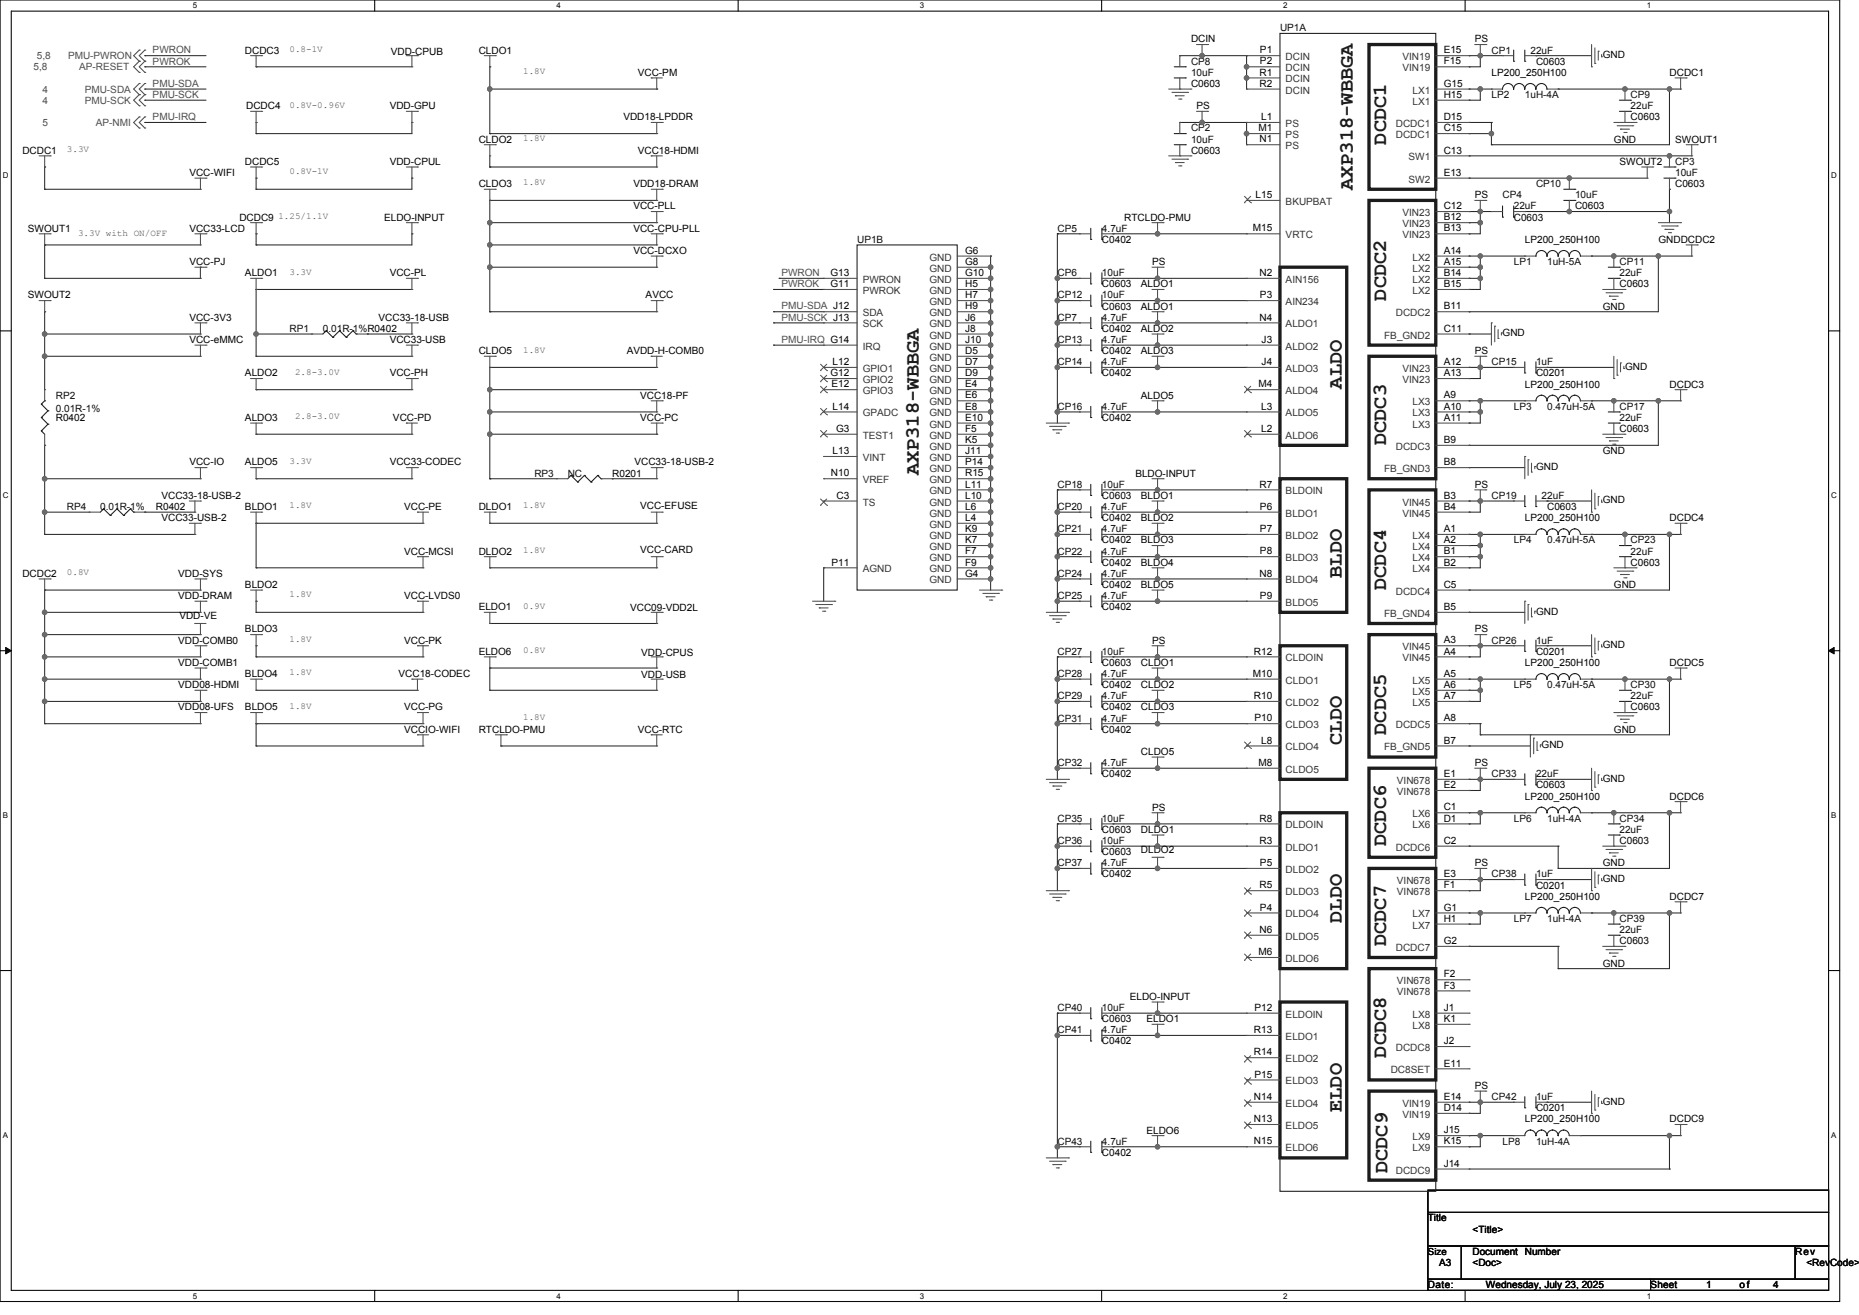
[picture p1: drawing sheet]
<svg xmlns="http://www.w3.org/2000/svg" width="297mm" height="210mm" viewBox="0 0 297 210" stroke-linecap="round" stroke-linejoin="round" font-family="sans-serif">
<defs><g id="words">
<g font-size="3.2" fill="#1c1c1c">
<text x="221.5" y="23.1" transform="rotate(-90 221.5 23.1)">DCDC1</text>
<text x="216.1" y="30.4" transform="rotate(-90 216.1 30.4)">AXP318-WBBGA</text>
<text x="221.5" y="48" transform="rotate(-90 221.5 48)">DCDC2</text>
<text x="214.4" y="62" transform="rotate(-90 214.4 62)">ALDO</text>
<text x="221.5" y="71.1" transform="rotate(-90 221.5 71.1)">DCDC3</text>
<text x="146.8" y="75.9" transform="rotate(-90 146.8 75.9)">AXP318-WBBGA</text>
<text x="214.4" y="92.3" transform="rotate(-90 214.4 92.3)">BLDO</text>
<text x="221.5" y="94.2" transform="rotate(-90 221.5 94.2)">DCDC4</text>
<text x="214.4" y="118.9" transform="rotate(-90 214.4 118.9)">CLDO</text>
<text x="221.5" y="117.3" transform="rotate(-90 221.5 117.3)">DCDC5</text>
<text x="221.5" y="135.1" transform="rotate(-90 221.5 135.1)">DCDC6</text>
<text x="214.4" y="147.4" transform="rotate(-90 214.4 147.4)">DLDO</text>
<text x="221.5" y="151.1" transform="rotate(-90 221.5 151.1)">DCDC7</text>
<text x="221.5" y="168.9" transform="rotate(-90 221.5 168.9)">DCDC8</text>
<text x="214.4" y="177.6" transform="rotate(-90 214.4 177.6)">ELDO</text>
<text x="221.7" y="187.4" transform="rotate(-90 221.7 187.4)">DCDC9</text>
</g>
<g font-size="1.6" fill="#0e0e0e">
<text x="204.5" y="5">UP1A</text>
<text x="190.3" y="10.3">CP8</text>
<text x="238.3" y="8.6">CP1</text>
<text x="244.5" y="8.6">22uF</text>
<text x="190.3" y="12.1">10uF</text>
<text x="238.3" y="15.7">LP2</text>
<text x="243.6" y="15.7">1uH-4A</text>
<text x="260.5" y="15.7">CP9</text>
<text x="260.5" y="17.4">22uF</text>
<text x="190.3" y="21">CP2</text>
<text x="190.3" y="22.8">10uF</text>
<text x="245.4" y="29.9">CP10</text>
<text x="267.6" y="26.3">CP3</text>
<text x="267.6" y="28.1">10uF</text>
<text x="240.1" y="31.7">CP4</text>
<text x="241.8" y="33.4">22uF</text>
<text x="251.6" y="31.7">10uF</text>
<text x="136.9" y="38.8">UP1B</text>
<text x="168.9" y="37">CP5</text>
<text x="176.1" y="37">4.7uF</text>
<text x="168.9" y="47.7">CP12</text>
<text x="168.9" y="44.1">CP6</text>
<text x="176.1" y="47.7">10uF</text>
<text x="176.1" y="44.1">10uF</text>
<text x="241.8" y="42.3">LP1</text>
<text x="247.2" y="42.3">1uH-5A</text>
<text x="258.7" y="42.3">CP11</text>
<text x="258.7" y="44.1">22uF</text>
<text x="46.3" y="53">RP1</text>
<text x="51.6" y="53">0.01R-1%R0402</text>
<text x="168.9" y="51.2">CP7</text>
<text x="176.1" y="51.2">4.7uF</text>
<text x="168.9" y="54.8">CP13</text>
<text x="168.9" y="58.3">CP14</text>
<text x="176.1" y="54.8">4.7uF</text>
<text x="176.1" y="58.3">4.7uF</text>
<text x="238.3" y="58.3">CP15</text>
<text x="245.4" y="58.3">1uF</text>
<text x="8.9" y="63.7">RP2</text>
<text x="8.9" y="65.8">0.01R-1%</text>
<text x="168.9" y="65.4">CP16</text>
<text x="176.1" y="65.4">4.7uF</text>
<text x="241.8" y="65.4">LP3</text>
<text x="247.2" y="65.4">0.47uH-5A</text>
<text x="258.7" y="65.4">CP17</text>
<text x="258.7" y="67.2">22uF</text>
<text x="85.4" y="76.1">RP3</text>
<text x="90.7" y="76.1">NC</text>
<text x="168.9" y="77.9">CP18</text>
<text x="176.1" y="77.9">10uF</text>
<text x="10.7" y="81.4">RP4</text>
<text x="16" y="81.4">0.01R-1%</text>
<text x="168.9" y="81.4">CP20</text>
<text x="176.1" y="81.4">4.7uF</text>
<text x="238.3" y="79.7">CP19</text>
<text x="246.3" y="79.7">22uF</text>
<text x="168.9" y="88.6">CP22</text>
<text x="168.9" y="85">CP21</text>
<text x="176.1" y="88.6">4.7uF</text>
<text x="176.1" y="85">4.7uF</text>
<text x="241.8" y="86.8">LP4</text>
<text x="247.2" y="86.8">0.47uH-5A</text>
<text x="260.5" y="86.8">CP23</text>
<text x="260.5" y="88.6">22uF</text>
<text x="168.9" y="92.1">CP24</text>
<text x="168.9" y="95.7">CP25</text>
<text x="176.1" y="92.1">4.7uF</text>
<text x="176.1" y="95.7">4.7uF</text>
<text x="168.9" y="104.6">CP27</text>
<text x="176.1" y="104.6">10uF</text>
<text x="238.3" y="102.8">CP26</text>
<text x="245.4" y="102.8">1uF</text>
<text x="168.9" y="111.7">CP29</text>
<text x="168.9" y="108.1">CP28</text>
<text x="176.1" y="111.7">4.7uF</text>
<text x="176.1" y="108.1">4.7uF</text>
<text x="241.8" y="109.9">LP5</text>
<text x="247.2" y="109.9">0.47uH-5A</text>
<text x="260.5" y="109.9">CP30</text>
<text x="260.5" y="111.7">22uF</text>
<text x="168.9" y="115.2">CP31</text>
<text x="176.1" y="115.2">4.7uF</text>
<text x="168.9" y="122.3">CP32</text>
<text x="176.1" y="122.3">4.7uF</text>
<text x="238.3" y="124.1">CP33</text>
<text x="245.4" y="124.1">22uF</text>
<text x="168.9" y="131.2">CP35</text>
<text x="176.1" y="131.2">10uF</text>
<text x="241.8" y="131.2">LP6</text>
<text x="247.2" y="131.2">1uH-4A</text>
<text x="258.7" y="131.2">CP34</text>
<text x="168.9" y="134.8">CP36</text>
<text x="176.1" y="134.8">10uF</text>
<text x="258.7" y="133">22uF</text>
<text x="168.9" y="138.3">CP37</text>
<text x="176.1" y="138.3">4.7uF</text>
<text x="238.3" y="140.1">CP38</text>
<text x="245.4" y="140.1">1uF</text>
<text x="241.8" y="147.2">LP7</text>
<text x="247.2" y="147.2">1uH-4A</text>
<text x="258.7" y="147.2">CP39</text>
<text x="258.7" y="149">22uF</text>
<text x="168.9" y="161.5">CP40</text>
<text x="176.1" y="161.5">10uF</text>
<text x="168.9" y="165">CP41</text>
<text x="176.1" y="165">4.7uF</text>
<text x="238.3" y="175.7">CP42</text>
<text x="245.4" y="175.7">1uF</text>
<text x="168.9" y="182.8">CP43</text>
<text x="176.1" y="182.8">4.7uF</text>
<text x="240.1" y="182.8">LP8</text>
<text x="245.4" y="182.8">1uH-4A</text>
</g>
<g font-size="1.6" fill="#4d4d4d">
<text x="5.4" y="11.2">5,8</text>
<text x="5.9" y="9.4">5,8</text>
<text x="10.9" y="9.4">PMU-PWRON</text>
<text x="12.6" y="11.2">AP-RESET</text>
<text x="24.4" y="8.5">PWRON</text>
<text x="24.4" y="10.3">PWROK</text>
<text x="6.8" y="16.6">4</text>
<text x="6.8" y="14.8">4</text>
<text x="13.5" y="16.6">PMU-SCK</text>
<text x="13.5" y="14.8">PMU-SDA</text>
<text x="24.4" y="15.6">PMU-SCK</text>
<text x="24.4" y="13.9">PMU-SDA</text>
<text x="6.8" y="20.1">5</text>
<text x="15.3" y="20.1">AP-NMI</text>
<text x="24.4" y="19.2">PMU-IRQ</text>
<text x="124.9" y="45.9">PWROK</text>
<text x="124.9" y="44.1">PWRON</text>
<text x="124.9" y="51.2">PMU-SCK J13</text>
<text x="124.9" y="49.4">PMU-SDA J12</text>
<text x="124.9" y="54.8">PMU-IRQ G14</text>
</g>
<g font-size="1.6">
<text x="39.1" y="8.6">DCDC3</text>
<text x="62.4" y="8.7">VDD-CPUB</text>
<text x="76.5" y="8.6">CLDO1</text>
<text x="190.3" y="6.8">DCIN</text>
<text x="201.3" y="8.5">P1</text>
<text x="201.3" y="10.3">P2</text>
<text x="230.7" y="8.5">E15</text>
<text x="230.7" y="10.3">F15</text>
<text x="235.6" y="6.8">PS</text>
<text x="245.4" y="10.3">C0603</text>
<text x="256.1" y="9.3">GND</text>
<text x="39.3" y="17.4">DCDC4</text>
<text x="62.3" y="17.4">VDD-GPU</text>
<text x="101.9" y="12.1">VCC-PM</text>
<text x="190.3" y="13.9">C0603</text>
<text x="191.2" y="17.4">PS</text>
<text x="201.2" y="12.1">R1</text>
<text x="201.2" y="13.9">R2</text>
<text x="230.7" y="13.9">G15</text>
<text x="230.7" y="15.6">H15</text>
<text x="238.3" y="12.1">LP200_250H100</text>
<text x="266.7" y="12.1">DCDC1</text>
<text x="76.5" y="22.8">CLDO2</text>
<text x="99.6" y="19.2">VDD18-LPDDR</text>
<text x="201" y="21">M1</text>
<text x="201.2" y="22.7">N1</text>
<text x="201.5" y="19.2">L1</text>
<text x="230.7" y="19.2">D15</text>
<text x="230.7" y="21">C15</text>
<text x="257.9" y="22.8">GND</text>
<text x="260.5" y="19.2">C0603</text>
<text x="267.6" y="22.8">SWOUT1</text>
<text x="3.6" y="24.6">DCDC1</text>
<text x="30.2" y="28.1">VCC-WIFI</text>
<text x="39.1" y="26.3">DCDC5</text>
<text x="62.3" y="26.3">VDD-CPUL</text>
<text x="76.5" y="29.9">CLDO3</text>
<text x="101.2" y="29.9">VDD18-DRAM</text>
<text x="101.9" y="24.6">VCC18-HDMI</text>
<text x="190.3" y="24.6">C0603</text>
<text x="230.7" y="24.5">C13</text>
<text x="230.7" y="28.1">E13</text>
<text x="258.7" y="26.3">SWOUT2</text>
<text x="267.6" y="29.9">C0603</text>
<text x="38.3" y="35.2">DCDC9</text>
<text x="61.4" y="35.2">ELDO-INPUT</text>
<text x="101.2" y="33.4">VCC-PLL</text>
<text x="179.6" y="35.2">RTCLDO-PMU</text>
<text x="200.6" y="31.6">L15</text>
<text x="230.7" y="33.4">C12</text>
<text x="230.7" y="35.2">B12</text>
<text x="235.6" y="31.7">PS</text>
<text x="241.8" y="35.2">C0603</text>
<text x="251.6" y="33.4">C0603</text>
<text x="4.5" y="37">SWOUT1</text>
<text x="30.2" y="37">VCC33-LCD</text>
<text x="101.2" y="40.6">VCC-DCXO</text>
<text x="101.2" y="37">VCC-CPU-PLL</text>
<text x="154.2" y="40.5">G6</text>
<text x="176.1" y="38.8">C0402</text>
<text x="200.1" y="37">M15</text>
<text x="230.7" y="37">B13</text>
<text x="230.7" y="40.5">A14</text>
<text x="243.6" y="38.8">LP200_250H100</text>
<text x="265" y="38.8">GNDDCDC2</text>
<text x="4.5" y="47.7">SWOUT2</text>
<text x="30.2" y="42.3">VCC-PJ</text>
<text x="39.1" y="44.1">ALDO1</text>
<text x="62.3" y="44.1">VCC-PL</text>
<text x="103.2" y="47.7">AVCC</text>
<text x="132.7" y="44.1">G13</text>
<text x="132.7" y="45.9">G11</text>
<text x="154.2" y="45.9">H5</text>
<text x="154.2" y="47.6">H7</text>
<text x="154.2" y="42.3">G8</text>
<text x="154.2" y="44.1">G10</text>
<text x="176.1" y="45.9">C0603</text>
<text x="182.3" y="45.9">ALDO1</text>
<text x="184.1" y="42.3">PS</text>
<text x="201.2" y="44.1">N2</text>
<text x="201.3" y="47.6">P3</text>
<text x="230.7" y="42.3">A15</text>
<text x="230.7" y="44.1">B14</text>
<text x="230.7" y="45.9">B15</text>
<text x="258.7" y="45.9">C0603</text>
<text x="30.2" y="51.2">VCC-3V3</text>
<text x="60.5" y="51.2">VCC33-18-USB</text>
<text x="154.2" y="49.4">H9</text>
<text x="154.2" y="51.2">J6</text>
<text x="154.2" y="53">J8</text>
<text x="176.1" y="49.4">C0603</text>
<text x="176.1" y="53">C0402</text>
<text x="182.3" y="49.4">ALDO1</text>
<text x="182.3" y="53">ALDO2</text>
<text x="201.2" y="51.2">N4</text>
<text x="230.7" y="49.4">B11</text>
<text x="230.7" y="53">C11</text>
<text x="240.1" y="53.7">GND</text>
<text x="256.1" y="49.4">GND</text>
<text x="30.2" y="54.8">VCC-eMMC</text>
<text x="62.3" y="54.8">VCC33-USB</text>
<text x="76.5" y="56.6">CLDO5</text>
<text x="100.1" y="56.6">AVDD-H-COMB0</text>
<text x="133" y="58.3">L12</text>
<text x="154.2" y="54.7">J10</text>
<text x="154.2" y="56.5">D5</text>
<text x="154.2" y="58.3">D7</text>
<text x="176.1" y="56.6">C0402</text>
<text x="182.3" y="56.6">ALDO3</text>
<text x="201.6" y="54.7">J3</text>
<text x="201.6" y="58.3">J4</text>
<text x="230.7" y="58.3">A12</text>
<text x="235.6" y="56.6">PS</text>
<text x="259.6" y="59">GND</text>
<text x="39.1" y="60.1">ALDO2</text>
<text x="62.3" y="60.1">VCC-PH</text>
<text x="102.3" y="63.7">VCC18-PF</text>
<text x="132.7" y="60.1">G12</text>
<text x="132.8" y="61.9">E12</text>
<text x="133" y="65.4">L14</text>
<text x="154.2" y="60.1">D9</text>
<text x="154.2" y="61.9">E4</text>
<text x="154.2" y="63.6">E6</text>
<text x="154.2" y="65.4">E8</text>
<text x="176.1" y="60.1">C0402</text>
<text x="182.3" y="63.7">ALDO5</text>
<text x="201" y="61.9">M4</text>
<text x="201.5" y="65.4">L3</text>
<text x="230.7" y="60.1">A13</text>
<text x="230.7" y="63.6">A9</text>
<text x="230.7" y="65.4">A10</text>
<text x="243.6" y="61.9">LP200_250H100</text>
<text x="245.4" y="60.1">C0201</text>
<text x="266.7" y="61.9">DCDC3</text>
<text x="8.9" y="67.2">R0402</text>
<text x="39.1" y="67.2">ALDO3</text>
<text x="62.8" y="67.2">VCC-PD</text>
<text x="102.3" y="67.2">VCC-PC</text>
<text x="133.6" y="69">G3</text>
<text x="154.2" y="67.2">E10</text>
<text x="154.2" y="69">F5</text>
<text x="154.2" y="70.7">K5</text>
<text x="176.1" y="67.2">C0402</text>
<text x="201.5" y="69">L2</text>
<text x="230.7" y="67.2">A11</text>
<text x="230.7" y="70.7">B9</text>
<text x="258.7" y="69">C0603</text>
<text x="30.2" y="74.3">VCC-IO</text>
<text x="39.1" y="74.3">ALDO5</text>
<text x="62.3" y="74.3">VCC33-CODEC</text>
<text x="97.8" y="76.1">R0201</text>
<text x="101.4" y="74.3">VCC33-18-USB-2</text>
<text x="132.8" y="76.1">N10</text>
<text x="133" y="72.5">L13</text>
<text x="154.2" y="72.5">J11</text>
<text x="154.2" y="74.3">P14</text>
<text x="154.2" y="76.1">R15</text>
<text x="154.2" y="77.9">L11</text>
<text x="181.4" y="76.1">BLDO-INPUT</text>
<text x="201.2" y="77.9">R7</text>
<text x="230.7" y="74.3">B8</text>
<text x="235.6" y="77.9">PS</text>
<text x="245.4" y="75">GND</text>
<text x="256.1" y="72.6">GND</text>
<text x="24.9" y="81.4">R0402</text>
<text x="25.8" y="79.7">VCC33-18-USB-2</text>
<text x="25.8" y="83.2">VCC33-USB-2</text>
<text x="39.1" y="81.4">BLDO1</text>
<text x="64.6" y="81.4">VCC-PE</text>
<text x="76.5" y="81.4">DLDO1</text>
<text x="102.3" y="81.3">VCC-EFUSE</text>
<text x="133.6" y="79.6">C3</text>
<text x="154.2" y="79.6">L10</text>
<text x="154.2" y="81.4">L6</text>
<text x="154.2" y="83.2">L4</text>
<text x="176.1" y="83.2">C0402</text>
<text x="176.1" y="79.7">C0603</text>
<text x="182.3" y="79.7">BLDO1</text>
<text x="182.3" y="83.2">BLDO2</text>
<text x="201.3" y="81.4">P6</text>
<text x="230.7" y="79.6">B3</text>
<text x="230.7" y="81.4">B4</text>
<text x="243.6" y="83.2">LP200_250H100</text>
<text x="247.2" y="81.4">C0603</text>
<text x="256.1" y="80.4">GND</text>
<text x="266.7" y="83.2">DCDC4</text>
<text x="64.6" y="88.6">VCC-MCSI</text>
<text x="76.5" y="88.6">DLDO2</text>
<text x="102.3" y="88.4">VCC-CARD</text>
<text x="154.2" y="85">K9</text>
<text x="154.2" y="86.8">K7</text>
<text x="154.2" y="88.5">F7</text>
<text x="176.1" y="86.8">C0402</text>
<text x="182.3" y="86.8">BLDO3</text>
<text x="201.3" y="85">P7</text>
<text x="201.3" y="88.5">P8</text>
<text x="230.7" y="85">A1</text>
<text x="230.7" y="86.8">A2</text>
<text x="230.7" y="88.5">B1</text>
<text x="3.6" y="92.1">DCDC2</text>
<text x="28.5" y="92.1">VDD-SYS</text>
<text x="28.5" y="95.7">VDD-DRAM</text>
<text x="39.1" y="93.9">BLDO2</text>
<text x="64.6" y="95.7">VCC-LVDS0</text>
<text x="132.8" y="90.3">P11</text>
<text x="154.2" y="90.3">F9</text>
<text x="154.2" y="92.1">G4</text>
<text x="176.1" y="93.9">C0402</text>
<text x="176.1" y="90.3">C0402</text>
<text x="182.3" y="93.9">BLDO5</text>
<text x="182.3" y="90.3">BLDO4</text>
<text x="201.2" y="92.1">N8</text>
<text x="201.3" y="95.6">P9</text>
<text x="230.7" y="90.3">B2</text>
<text x="230.7" y="93.9">C5</text>
<text x="257.9" y="93.9">GND</text>
<text x="260.5" y="90.3">C0603</text>
<text x="28.7" y="98.9">VDD-VE</text>
<text x="39.1" y="101">BLDO3</text>
<text x="76.5" y="97.5">ELDO1</text>
<text x="100.7" y="97.6">VCC09-VDD2L</text>
<text x="176.1" y="97.5">C0402</text>
<text x="230.7" y="97.4">B5</text>
<text x="235.6" y="101">PS</text>
<text x="245.4" y="98.2">GND</text>
<text x="28.5" y="102.8">VDD-COMB0</text>
<text x="28.5" y="106.3">VDD-COMB1</text>
<text x="64.6" y="102.8">VCC-PK</text>
<text x="76.5" y="104.6">ELDO6</text>
<text x="102.4" y="104.7">VDD-CPUS</text>
<text x="176.1" y="106.3">C0603</text>
<text x="182.3" y="106.3">CLDO1</text>
<text x="184.1" y="102.8">PS</text>
<text x="200.3" y="104.5">R12</text>
<text x="230.7" y="102.8">A3</text>
<text x="230.7" y="104.5">A4</text>
<text x="243.6" y="106.3">LP200_250H100</text>
<text x="245.4" y="104.6">C0201</text>
<text x="256.1" y="103.5">GND</text>
<text x="266.7" y="106.3">DCDC5</text>
<text x="28.5" y="113.5">VDD08-UFS</text>
<text x="28.5" y="109.9">VDD08-HDMI</text>
<text x="39.1" y="113.5">BLDO5</text>
<text x="39.1" y="108.1">BLDO4</text>
<text x="63.7" y="108.1">VCC18-CODEC</text>
<text x="64.6" y="113.5">VCC-PG</text>
<text x="102.4" y="108.3">VDD-USB</text>
<text x="176.1" y="113.5">C0402</text>
<text x="176.1" y="109.9">C0402</text>
<text x="182.3" y="113.5">CLDO3</text>
<text x="182.3" y="109.9">CLDO2</text>
<text x="200.1" y="108.1">M10</text>
<text x="200.3" y="111.6">R10</text>
<text x="230.7" y="108.1">A5</text>
<text x="230.7" y="109.9">A6</text>
<text x="230.7" y="111.6">A7</text>
<text x="260.5" y="113.5">C0603</text>
<text x="64.6" y="117">VCCIO-WIFI</text>
<text x="76.5" y="117">RTCLDO-PMU</text>
<text x="101.9" y="117">VCC-RTC</text>
<text x="176.1" y="117">C0402</text>
<text x="200.4" y="115.2">P10</text>
<text x="201.5" y="118.8">L8</text>
<text x="230.7" y="115.2">A8</text>
<text x="230.7" y="118.8">B7</text>
<text x="246.3" y="119.5">GND</text>
<text x="257.9" y="117">GND</text>
<text x="176.1" y="124.1">C0402</text>
<text x="182.3" y="120.6">CLDO5</text>
<text x="201" y="122.3">M8</text>
<text x="230.7" y="124.1">E1</text>
<text x="230.7" y="125.9">E2</text>
<text x="235.6" y="122.3">PS</text>
<text x="245.4" y="125.9">C0603</text>
<text x="256.1" y="124.8">GND</text>
<text x="184.1" y="129.5">PS</text>
<text x="201.2" y="131.2">R8</text>
<text x="230.7" y="129.4">C1</text>
<text x="230.7" y="131.2">D1</text>
<text x="243.6" y="127.7">LP200_250H100</text>
<text x="266.7" y="127.7">DCDC6</text>
<text x="176.1" y="136.6">C0603</text>
<text x="176.1" y="133">C0603</text>
<text x="182.3" y="133">DLDO1</text>
<text x="182.3" y="136.2">DLDO2</text>
<text x="201.2" y="134.8">R3</text>
<text x="230.7" y="134.8">C2</text>
<text x="258.7" y="134.8">C0603</text>
<text x="176.1" y="140.1">C0402</text>
<text x="201.2" y="141.9">R5</text>
<text x="201.3" y="138.3">P5</text>
<text x="230.7" y="140.1">E3</text>
<text x="230.7" y="141.9">F1</text>
<text x="235.6" y="138.3">PS</text>
<text x="243.6" y="143.7">LP200_250H100</text>
<text x="245.4" y="141.9">C0201</text>
<text x="256.1" y="138.3">GND</text>
<text x="256.1" y="140.8">GND</text>
<text x="266.7" y="143.7">DCDC7</text>
<text x="201.2" y="149">N6</text>
<text x="201.3" y="145.4">P4</text>
<text x="230.7" y="145.4">G1</text>
<text x="230.7" y="147.2">H1</text>
<text x="201" y="152.5">M6</text>
<text x="230.7" y="150.8">G2</text>
<text x="256.1" y="154.3">GND</text>
<text x="258.7" y="150.8">C0603</text>
<text x="180.5" y="159.7">ELDO-INPUT</text>
<text x="200.4" y="161.4">P12</text>
<text x="230.7" y="156.1">F2</text>
<text x="230.7" y="157.9">F3</text>
<text x="230.7" y="161.4">J1</text>
<text x="176.1" y="166.8">C0402</text>
<text x="176.1" y="163.2">C0603</text>
<text x="183.2" y="163.2">ELDO1</text>
<text x="200.3" y="165">R13</text>
<text x="230.7" y="163.2">K1</text>
<text x="230.7" y="166.8">J2</text>
<text x="200.3" y="168.5">R14</text>
<text x="200.4" y="172.1">P15</text>
<text x="230.7" y="170.3">E11</text>
<text x="235.6" y="173.9">PS</text>
<text x="200.3" y="175.7">N14</text>
<text x="200.3" y="179.2">N13</text>
<text x="230.7" y="175.7">E14</text>
<text x="230.7" y="177.4">D14</text>
<text x="243.6" y="179.2">LP200_250H100</text>
<text x="245.4" y="177.5">C0201</text>
<text x="256.1" y="176.4">GND</text>
<text x="266.7" y="179.2">DCDC9</text>
<text x="176.1" y="184.6">C0402</text>
<text x="183.2" y="181">ELDO6</text>
<text x="200.3" y="182.8">N15</text>
<text x="230.7" y="181">J15</text>
<text x="230.7" y="182.8">K15</text>
<text x="230.7" y="186.3">J14</text>
<text x="228.1" y="195.1">Title</text>
<text x="235.3" y="196.8">&lt;Title&gt;</text>
<text x="229.9" y="202.2">A3</text>
<text x="235.2" y="200.4">Document Number</text>
<text x="235.3" y="202.2">&lt;Doc&gt;</text>
<text x="286.8" y="200.4">Rev</text>
<text x="288.6" y="202.2">&lt;RevCode&gt;</text>
<text x="228.1" y="205.7">Date:</text>
<text x="237.4" y="205.7">Wednesday, July 23, 2025</text>
<text x="263.7" y="205.7">Sheet</text>
<text x="272.6" y="205.7">1</text>
<text x="277.9" y="205.7">of</text>
<text x="283.3" y="205.7">4</text>
</g>
<g font-size="1.6" fill="#343434">
<text x="205.4" y="9.6">DCIN</text>
<text x="205.4" y="11.4">DCIN</text>
<text x="224.1" y="9.6">VIN19</text>
<text x="224.1" y="11.4">VIN19</text>
<text x="205.4" y="13.2">DCIN</text>
<text x="205.4" y="14.9">DCIN</text>
<text x="225.7" y="14.9">LX1</text>
<text x="225.7" y="16.7">LX1</text>
<text x="205.4" y="20.3">PS</text>
<text x="205.4" y="22.1">PS</text>
<text x="205.4" y="23.8">PS</text>
<text x="223" y="20.3">DCDC1</text>
<text x="223" y="22.1">DCDC1</text>
<text x="225" y="25.6">SW1</text>
<text x="225" y="29.2">SW2</text>
<text x="205.4" y="32.7">BKUPBAT</text>
<text x="224.1" y="34.5">VIN23</text>
<text x="148.5" y="41.6">GND</text>
<text x="205.4" y="38.1">VRTC</text>
<text x="224.1" y="36.3">VIN23</text>
<text x="224.1" y="38.1">VIN23</text>
<text x="225.7" y="41.6">LX2</text>
<text x="137.8" y="45.2">PWRON</text>
<text x="137.8" y="46.9">PWROK</text>
<text x="148.5" y="46.9">GND</text>
<text x="148.5" y="43.4">GND</text>
<text x="148.5" y="45.2">GND</text>
<text x="205.4" y="45.2">AIN156</text>
<text x="225.7" y="43.4">LX2</text>
<text x="225.7" y="45.2">LX2</text>
<text x="225.7" y="46.9">LX2</text>
<text x="137.8" y="50.5">SDA</text>
<text x="137.8" y="52.3">SCK</text>
<text x="148.5" y="48.7">GND</text>
<text x="148.5" y="50.5">GND</text>
<text x="148.5" y="52.3">GND</text>
<text x="205.4" y="48.7">AIN234</text>
<text x="205.4" y="52.3">ALDO1</text>
<text x="223" y="50.5">DCDC2</text>
<text x="137.8" y="55.8">IRQ</text>
<text x="137.8" y="59.4">GPIO1</text>
<text x="148.5" y="54.1">GND</text>
<text x="148.5" y="55.8">GND</text>
<text x="148.5" y="57.6">GND</text>
<text x="148.5" y="59.4">GND</text>
<text x="205.4" y="55.8">ALDO2</text>
<text x="205.4" y="59.4">ALDO3</text>
<text x="221.1" y="54.1">FB_GND2</text>
<text x="224.1" y="59.4">VIN23</text>
<text x="137.8" y="61.2">GPIO2</text>
<text x="137.8" y="62.9">GPIO3</text>
<text x="148.5" y="61.2">GND</text>
<text x="148.5" y="62.9">GND</text>
<text x="148.5" y="64.7">GND</text>
<text x="205.4" y="62.9">ALDO4</text>
<text x="224.1" y="61.2">VIN23</text>
<text x="225.7" y="64.7">LX3</text>
<text x="137.8" y="66.5">GPADC</text>
<text x="137.8" y="70.1">TEST1</text>
<text x="148.5" y="66.5">GND</text>
<text x="148.5" y="68.3">GND</text>
<text x="148.5" y="70.1">GND</text>
<text x="148.5" y="71.8">GND</text>
<text x="205.4" y="66.5">ALDO5</text>
<text x="205.4" y="70.1">ALDO6</text>
<text x="223" y="71.8">DCDC3</text>
<text x="225.7" y="66.5">LX3</text>
<text x="225.7" y="68.3">LX3</text>
<text x="137.8" y="73.6">VINT</text>
<text x="137.8" y="77.2">VREF</text>
<text x="148.5" y="73.6">GND</text>
<text x="148.5" y="75.4">GND</text>
<text x="148.5" y="77.2">GND</text>
<text x="221.1" y="75.4">FB_GND3</text>
<text x="137.8" y="80.7">TS</text>
<text x="148.5" y="79">GND</text>
<text x="148.5" y="80.7">GND</text>
<text x="148.5" y="82.5">GND</text>
<text x="205.4" y="79">BLDOIN</text>
<text x="205.4" y="82.5">BLDO1</text>
<text x="224.1" y="80.7">VIN45</text>
<text x="224.1" y="82.5">VIN45</text>
<text x="148.5" y="84.3">GND</text>
<text x="148.5" y="86.1">GND</text>
<text x="148.5" y="87.8">GND</text>
<text x="148.5" y="89.6">GND</text>
<text x="205.4" y="86.1">BLDO2</text>
<text x="205.4" y="89.6">BLDO3</text>
<text x="225.7" y="86.1">LX4</text>
<text x="225.7" y="87.8">LX4</text>
<text x="225.7" y="89.6">LX4</text>
<text x="137.8" y="91.4">AGND</text>
<text x="148.5" y="91.4">GND</text>
<text x="148.5" y="93.2">GND</text>
<text x="205.4" y="93.2">BLDO4</text>
<text x="223" y="95">DCDC4</text>
<text x="225.7" y="91.4">LX4</text>
<text x="205.4" y="96.7">BLDO5</text>
<text x="221.1" y="98.5">FB_GND4</text>
<text x="205.4" y="105.6">CLDOIN</text>
<text x="224.1" y="103.8">VIN45</text>
<text x="224.1" y="105.6">VIN45</text>
<text x="205.4" y="109.2">CLDO1</text>
<text x="205.4" y="112.7">CLDO2</text>
<text x="225.7" y="109.2">LX5</text>
<text x="225.7" y="111">LX5</text>
<text x="225.7" y="112.7">LX5</text>
<text x="205.4" y="116.3">CLDO3</text>
<text x="205.4" y="119.8">CLDO4</text>
<text x="221.1" y="119.8">FB_GND5</text>
<text x="223" y="116.3">DCDC5</text>
<text x="205.4" y="123.4">CLDO5</text>
<text x="223.2" y="125.2">VIN678</text>
<text x="223.2" y="127">VIN678</text>
<text x="225.7" y="130.5">LX6</text>
<text x="205.4" y="132.3">DLDOIN</text>
<text x="205.4" y="135.8">DLDO1</text>
<text x="223" y="135.8">DCDC6</text>
<text x="225.7" y="132.3">LX6</text>
<text x="205.4" y="139.4">DLDO2</text>
<text x="205.4" y="143">DLDO3</text>
<text x="223.2" y="141.2">VIN678</text>
<text x="223.2" y="143">VIN678</text>
<text x="205.4" y="146.5">DLDO4</text>
<text x="225.7" y="146.5">LX7</text>
<text x="225.7" y="148.3">LX7</text>
<text x="205.4" y="150.1">DLDO5</text>
<text x="205.4" y="153.6">DLDO6</text>
<text x="223" y="151.8">DCDC7</text>
<text x="223.2" y="157.2">VIN678</text>
<text x="223.2" y="159">VIN678</text>
<text x="205.4" y="162.5">ELDOIN</text>
<text x="205.4" y="166.1">ELDO1</text>
<text x="223" y="167.9">DCDC8</text>
<text x="225.7" y="162.5">LX8</text>
<text x="225.7" y="164.3">LX8</text>
<text x="205.4" y="169.6">ELDO2</text>
<text x="205.4" y="173.2">ELDO3</text>
<text x="222.2" y="171.4">DC8SET</text>
<text x="205.4" y="176.7">ELDO4</text>
<text x="224.1" y="176.7">VIN19</text>
<text x="224.1" y="178.5">VIN19</text>
<text x="205.4" y="180.3">ELDO5</text>
<text x="205.4" y="183.9">ELDO6</text>
<text x="225.7" y="182.1">LX9</text>
<text x="225.7" y="183.9">LX9</text>
<text x="223" y="187.4">DCDC9</text>
</g>
<g font-size="1.5" fill="#4b4b4b">
<text x="46.3" y="8.3">0.8-1V</text>
<text x="83.6" y="11.8">1.8V</text>
<text x="46.3" y="17.2">0.8V-0.96V</text>
<text x="83.6" y="22.5">1.8V</text>
<text x="10.7" y="24.3">3.3V</text>
<text x="46.3" y="27.8">0.8V-1V</text>
<text x="83.6" y="29.6">1.8V</text>
<text x="44.5" y="35">1.25/1.1V</text>
<text x="12.5" y="37.6">3.3V with ON/OFF</text>
<text x="46.3" y="43.8">3.3V</text>
<text x="47.1" y="59.8">2.8-3.0V</text>
<text x="83.6" y="56.3">1.8V</text>
<text x="47.1" y="67">2.8-3.0V</text>
<text x="46.3" y="74.1">3.3V</text>
<text x="46.3" y="81.2">1.8V</text>
<text x="83.6" y="81.2">1.8V</text>
<text x="83.6" y="88.3">1.8V</text>
<text x="10.7" y="91.9">0.8V</text>
<text x="46.3" y="95.4">1.8V</text>
<text x="83.6" y="97.2">0.9V</text>
<text x="46.3" y="107.9">1.8V</text>
<text x="46.3" y="102.5">1.8V</text>
<text x="83.6" y="104.3">0.8V</text>
<text x="46.3" y="113.2">1.8V</text>
<text x="83.6" y="115">1.8V</text>
</g>
<text font-size="1.5" x="228.1" y="200.3">Size</text>
<g font-size="1.3">
<text x="30.8" y="1.3">5</text>
<text x="88.9" y="1.3">4</text>
<text x="146.9" y="1.3">3</text>
<text x="205" y="1.3">2</text>
<text x="263.1" y="1.3">1</text>
<text x=".5" y="28.5">D</text>
<text x="292.6" y="28.5">D</text>
<text x=".5" y="79.5">C</text>
<text x="292.6" y="79.5">C</text>
<text x=".5" y="130.6">B</text>
<text x="292.6" y="130.6">B</text>
<text x=".5" y="181.7">A</text>
<text x="292.6" y="181.7">A</text>
<text x="30.8" y="207.4">5</text>
<text x="88.9" y="207.4">4</text>
<text x="146.9" y="207.4">3</text>
<text x="205" y="207.4">2</text>
<text x="263.1" y="207.4">1</text>
</g>
</g></defs>
<path d="M0 0h293.9v207.8h-293.9zM1.8 1.8h290.3v204.3h-290.3z" fill="none" stroke="#000" stroke-width=".17"/>
<g fill="#fff">
<path d="M30.8 .2h.7v1.4h-.7z"/>
<path d="M30.8 206.2h.7v1.5h-.7z"/>
</g>
<path d="M59.9 0v1.8M59.9 206.1v1.7" fill="none" stroke="#000" stroke-width=".17"/>
<g fill="#fff">
<path d="M88.9 .2h.7v1.4h-.7z"/>
<path d="M88.9 206.2h.7v1.5h-.7z"/>
</g>
<path d="M117.9 0v1.8M117.9 206.1v1.7" fill="none" stroke="#000" stroke-width=".17"/>
<g fill="#fff">
<path d="M147 .2h.7v1.4h-.7z"/>
<path d="M147 206.2h.7v1.5h-.7z"/>
</g>
<path d="M176 0v1.8M176 206.1v1.7" fill="none" stroke="#000" stroke-width=".17"/>
<g fill="#fff">
<path d="M205 .2h.7v1.4h-.7z"/>
<path d="M205 206.2h.7v1.5h-.7z"/>
</g>
<path d="M234.1 0v1.8M234.1 206.1v1.7" fill="none" stroke="#000" stroke-width=".17"/>
<g fill="#fff">
<path d="M263.1 .2h.7v1.4h-.7z"/>
<path d="M263.1 206.2h.7v1.5h-.7z"/>
<path d="M.5 27.3h.9v1.4h-.9z"/>
<path d="M292.6 27.3h.9v1.4h-.9z"/>
<path d="M.5 78.4h.9v1.4h-.9z"/>
<path d="M292.6 78.4h.9v1.4h-.9z"/>
</g>
<path d="M0 52.8h1.8M292.1 52.8h1.8" fill="none" stroke="#000" stroke-width=".17"/>
<g fill="#fff">
<path d="M.5 129.4h.8v1.5h-.8z"/>
<path d="M292.6 129.4h.8v1.5h-.8z"/>
</g>
<path d="M0 103.9h1.8M292.1 103.9h1.8" fill="none" stroke="#000" stroke-width=".17"/>
<path d="M.9 103.4l.9 .5-.9 .5zM292.1 103.9l.9-.5v1z" fill="#000" stroke="#000" stroke-width=".16"/>
<g fill="#fff">
<path d="M.5 180.5h.8v1.4h-.8z"/>
<path d="M292.6 180.5h.8v1.4h-.8z"/>
</g>
<path d="M0 155h1.8M292.1 155h1.8M228.1 190.1h64v3.5h-64zM228.1 193.6h64v5.4h-64zM228.1 199h5.4v5.3h-5.4zM233.5 199h53.3v5.3h-53.3zM286.8 199h5.3v5.3h-5.3zM228.1 204.3h35.6v1.8h-35.6zM263.7 204.3h28.4v1.8h-28.4z" fill="none" stroke="#000" stroke-width=".17"/>
<g fill="none" stroke="#2d2d2d" stroke-width=".17">
<path d="M23.1 8.9h.1M23.1 10.7h.1M23.1 16h.1M23.1 14.2h.1M23.1 19.6h.1M23.1 10.7h9.8M23.1 14.2h9.8M23.1 8.9h9.8M23.1 19.6h9.8M23.1 16h9.8M40.9 10.7h.1M40.9 19.6h.1"/>
<path d="M40.9 10.7h24.9M40.9 19.6v1.7M65.8 19.6h.1M65.8 19.6v1.7h-24.9M78.3 10.7h.1M78.3 14.2h26.6M78.3 10.7v10.6M104.9 14.2h.1M188.5 19.6h.1M188.5 8.9h.1M188.5 8.9h10.7M188.5 19.6h10.7"/>
<path d="M192 19.6h.1M192 8.9h.1M199.2 19.6h.1M199.2 8.9h.1M199.2 10.7h.1M199.2 12.4h.1M199.2 8.9v5.3M199.2 19.6v3.5M234.7 16h.1M234.7 14.2h.1M234.7 10.7h.1M234.7 8.9h.1"/>
<path d="M234.7 19.6h.1M234.7 14.2h3.6M234.7 8.9h5.4M234.7 19.6h3.6M236.5 14.2h.1M236.5 8.9h.1M236.5 8.9v1.8h-1.8M236.5 14.2v1.8h-1.8M238.3 19.6h.1M238.3 19.6v3.5M245.4 8.9h.1M245.4 8.9h8.9"/>
<path d="M248.9 14.2h.1M248.9 14.2h19.6M259.6 14.2h.1M266.7 14.2h.1M266.7 14.2v8.9h-28.4M7.1 30.2h.1M7.1 39.1h.1M7.1 26.7h.1M7.1 30.2h24.9M7.1 26.7v3.5M7.1 39.1v5.3M7.1 39.1h24.9"/>
<path d="M40.9 21.3h.1M40.9 30.2h.1M40.9 39.1h.1M40.9 37.3h.1M40.9 28.4h.1M40.9 28.4v1.8M40.9 37.3v1.8M65.8 37.3h.1M65.8 28.4h.1M65.8 28.4v1.8h-24.9M65.8 37.3v1.8h-24.9M78.3 26.7h.1"/>
<path d="M78.3 32h.1M78.3 39.1h.1M78.3 35.6h.1M78.3 21.3h.1M78.3 39.1h26.6M78.3 21.3h26.6M78.3 24.9v1.8M78.3 32v17.8M78.3 32h26.6M78.3 35.6h26.6M78.3 26.7h26.6M168.9 37.3h.1"/>
<path d="M168.9 37.3h3.6M168.9 37.3v30.3M177.8 37.3h.1M177.8 37.3h21.4M184.9 37.3h.1M199.2 21.3h.1M234.7 24.9h.1M234.7 28.4h.1M234.7 35.6h.1M234.7 37.3h.1M234.7 33.8h.1M234.7 21.3h.1"/>
<path d="M234.7 21.3h3.6M234.7 35.6h1.8M234.7 24.9h35.6M234.7 28.4h28.5M234.7 33.8h3.6M236.5 35.6h.1M236.5 33.8h.1M236.5 33.8v3.5h-1.8M238.3 21.3h.1M238.3 23.1h.1M243.6 33.8h.1M243.6 33.8h23.1"/>
<path d="M250.7 33.8h.1M250.7 28.4h.1M266.7 24.9h.1M266.7 33.8h.1M266.7 30.2h.1M266.7 30.2v5.4M7.1 56.9h.1M7.1 53.3h.1M7.1 49.8h.1M7.1 44.4h.1M7.1 56.9h24.9M7.1 49.8v12.4"/>
<path d="M7.1 53.3h24.9M32 42.7h.1M32 42.7v1.7h-24.9M40.9 46.2h.1M40.9 53.3h.1M40.9 56.9h.1M40.9 56.9h24.9M40.9 53.3h8.9M40.9 46.2v10.7M40.9 46.2h24.9M58.7 53.3h.1M58.7 53.3h7.1"/>
<path d="M78.3 42.7h.1M78.3 49.8h.1M78.3 58.7h.1M78.3 58.7v17.8M78.3 42.7h26.6M78.3 49.8h26.6M78.3 58.7h26.6M123.6 51.6h.1M123.6 49.8h.1M123.6 55.1h.1M123.6 46.2h.1M123.6 46.2h8"/>
<path d="M123.6 51.6h8M123.6 55.1h8M123.6 49.8h8M124.5 44.4h.1M124.5 44.4h7.1M158.3 40.9h.1M158.3 42.7h.1M158.3 44.4h.1M158.3 46.2h.1M158.3 48h.1M158.3 49.8h.1M158.3 51.6h.1"/>
<path d="M158.3 53.3h.1M158.3 55.1h.1M158.3 56.9h.1M158.3 58.7h.1M158.3 40.9v53.3M168.9 51.6h.1M168.9 55.1h.1M168.9 48h.1M168.9 44.4h.1M168.9 58.7h.1M168.9 51.6h3.6M168.9 55.1h3.6"/>
<path d="M168.9 44.4h3.6M168.9 48h3.6M168.9 58.7h3.6M177.8 51.6h.1M177.8 55.1h.1M177.8 48h.1M177.8 44.4h.1M177.8 58.7h.1M177.8 51.6h21.4M177.8 55.1h21.4M177.8 44.4h21.4M177.8 48h21.4"/>
<path d="M177.8 58.7h21.4M184.9 51.6h.1M184.9 55.1h.1M184.9 44.4h.1M184.9 58.7h.1M184.9 48h.1M234.7 53.3h.1M234.7 44.4h.1M234.7 42.7h.1M234.7 40.9h.1M234.7 49.8h.1M234.7 46.2h.1"/>
<path d="M234.7 58.7h.1M234.7 53.3h3.6M234.7 42.7h1.8M234.7 44.4h1.8M234.7 40.9h8.9M234.7 58.7h7.1M236.5 42.7h.1M236.5 40.9h.1M236.5 44.4h.1M236.5 58.7h.1M236.5 40.9v5.3h-1.8M236.5 58.7v1.8h-1.8"/>
<path d="M247.2 58.7h.1M247.2 58.7h10.6M254.3 40.9h.1M254.3 40.9h16M257.8 40.9h.1M264.9 40.9h.1M264.9 40.9v8.9h-30.2M7.1 71.1h.1M7.1 76.5h.1M7.1 71.1v14.2M7.1 76.5h24.9M40.9 62.2h.1"/>
<path d="M40.9 76.5h.1M40.9 69.3h.1M40.9 62.2h24.9M40.9 76.5h24.9M40.9 69.3h24.9M78.3 76.5h.1M78.3 65.8h.1M78.3 62.2h.1M78.3 69.3h.1M78.3 62.2h26.6M78.3 76.5h10.6M78.3 69.3h26.6"/>
<path d="M78.3 65.8h26.6M97.8 76.5h.1M97.8 76.5h7.1M104.9 69.3h.1M158.3 60.5h.1M158.3 62.2h.1M158.3 64h.1M158.3 65.8h.1M158.3 67.6h.1M158.3 69.3h.1M158.3 71.1h.1M158.3 72.9h.1"/>
<path d="M158.3 74.7h.1M158.3 76.5h.1M158.3 78.2h.1M168.9 65.8h.1M168.9 78.2h.1M168.9 65.8h3.6M168.9 78.2v19.6M168.9 78.2h3.6M177.8 65.8h.1M177.8 78.2h.1M177.8 65.8h21.4M177.8 78.2h21.4"/>
<path d="M184.9 65.8h.1M184.9 78.2h.1M234.7 67.6h.1M234.7 74.7h.1M234.7 64h.1M234.7 65.8h.1M234.7 60.5h.1M234.7 71.1h.1M234.7 65.8h1.8M234.7 74.7h8.9M234.7 64h8.9M236.5 64h.1"/>
<path d="M236.5 65.8h.1M236.5 64v3.6h-1.8M254.3 64h.1M254.3 64h14.2M257.8 64h.1M264.9 64h.1M264.9 64v7.1h-30.2M7.1 94.2h.1M7.1 85.3h.1M7.1 81.8h.1M7.1 97.8h.1M7.1 94.2v21.4"/>
<path d="M7.1 94.2h24.9M7.1 85.3h24M7.1 81.8h7.1M7.1 97.8h24.9M23.1 81.8h.1M23.1 81.8h8M40.9 83.6h.1M40.9 97.8h.1M40.9 90.7h.1M40.9 96h.1M40.9 83.6v7.1M40.9 96v1.8"/>
<path d="M40.9 83.6h26.7M40.9 97.8h26.7M40.9 90.7h26.7M78.3 83.6h.1M78.3 90.7h.1M78.3 99.6h.1M78.3 83.6h26.6M78.3 90.7h26.6M78.3 99.6h26.6M131.6 90.7h.1M131.6 90.7v5.3M158.3 80h.1"/>
<path d="M158.3 81.8h.1M158.3 83.6h.1M158.3 85.3h.1M158.3 87.1h.1M158.3 88.9h.1M158.3 90.7h.1M158.3 92.5h.1M168.9 81.8h.1M168.9 85.3h.1M168.9 92.5h.1M168.9 96h.1M168.9 88.9h.1"/>
<path d="M168.9 85.3h3.6M168.9 81.8h3.6M168.9 88.9h3.6M168.9 96h3.6M168.9 92.5h3.6M177.8 81.8h.1M177.8 85.3h.1M177.8 96h.1M177.8 92.5h.1M177.8 88.9h.1M177.8 85.3h21.4M177.8 81.8h21.4"/>
<path d="M177.8 88.9h21.4M177.8 96h21.4M177.8 92.5h21.4M184.9 81.8h.1M184.9 85.3h.1M184.9 96h.1M184.9 92.5h.1M184.9 88.9h.1M234.7 81.8h.1M234.7 88.9h.1M234.7 97.8h.1M234.7 87.1h.1"/>
<path d="M234.7 85.3h.1M234.7 90.7h.1M234.7 80h.1M234.7 94.2h.1M234.7 85.3h8.9M234.7 80h7.1M234.7 88.9h1.8M234.7 97.8h8.9M234.7 87.1h1.8M236.5 87.1h.1M236.5 85.3h.1M236.5 88.9h.1"/>
<path d="M236.5 80h.1M236.5 80v1.8h-1.8M236.5 85.3v5.4h-1.8M247.2 80h.1M247.2 80h7.1M254.3 85.3h.1M254.3 85.3h14.2M259.6 85.3h.1M266.7 85.3h.1M266.7 85.3v8.9h-32M7.1 104.9h.1M7.1 115.6h.1"/>
<path d="M7.1 101.3h.1M7.1 108.5h.1M7.1 112h.1M7.1 104.9h24.9M7.1 115.6h24.9M7.1 112h24.9M7.1 108.5h24.9M7.1 101.3h24.9M40.9 115.6h.1M40.9 119.1h.1M40.9 110.2h.1M40.9 104.9h.1"/>
<path d="M40.9 103.1h.1M40.9 104.9h26.7M40.9 103.1v1.8M40.9 115.6v3.5M40.9 119.1h26.7M40.9 115.6h26.7M40.9 110.2h25.8M78.3 106.7h.1M78.3 110.2h.1M78.3 106.7v3.5M78.3 106.7h26.6M78.3 110.2h26.6"/>
<path d="M80 119.1h.1M80 119.1h24.9M168.9 108.5h.1M168.9 104.9h.1M168.9 115.6h.1M168.9 112h.1M168.9 104.9h3.6M168.9 115.6h3.6M168.9 104.9v19.6M168.9 112h3.6M168.9 108.5h3.6M177.8 108.5h.1"/>
<path d="M177.8 104.9h.1M177.8 112h.1M177.8 115.6h.1M177.8 104.9h21.4M177.8 115.6h21.4M177.8 112h21.4M177.8 108.5h21.4M184.9 108.5h.1M184.9 112h.1M184.9 115.6h.1M184.9 104.9h.1M234.7 103.1h.1"/>
<path d="M234.7 119.1h.1M234.7 112h.1M234.7 110.2h.1M234.7 108.5h.1M234.7 104.9h.1M234.7 115.6h.1M234.7 119.1h9.8M234.7 115.6h1.8M234.7 103.1h7.1M234.7 110.2h1.8M234.7 108.5h8.9M236.5 110.2h.1"/>
<path d="M236.5 108.5h.1M236.5 103.1h.1M236.5 117.3h.1M236.5 115.6h.1M236.5 103.1v1.8h-1.8M236.5 108.5v3.5h-1.8M236.5 115.6v1.7M247.2 103.1h.1M247.2 103.1h7.1M254.3 108.5h.1M254.3 108.5h14.2M259.6 108.5h.1"/>
<path d="M266.7 108.5h.1M266.7 108.5v8.8h-30.2M168.9 131.6h.1M168.9 135.1h.1M168.9 122.7h.1M168.9 138.7h.1M168.9 131.6v10.6M168.9 131.6h3.6M168.9 135.1h3.6M168.9 122.7h3.6M168.9 138.7h3.6M177.8 135.1h.1"/>
<path d="M177.8 131.6h.1M177.8 122.7h.1M177.8 138.7h.1M177.8 131.6h21.4M177.8 135.1h21.4M177.8 122.7h21.4M177.8 138.7h21.4M184.9 131.6h.1M184.9 122.7h.1M184.9 135.1h.1M184.9 138.7h.1M234.7 131.6h.1"/>
<path d="M234.7 129.8h.1M234.7 135.1h.1M234.7 126.2h.1M234.7 124.5h.1M234.7 129.8h8.9M234.7 124.5h7.1M234.7 135.1h14.2M236.5 129.8h.1M236.5 124.5h.1M236.5 124.5v1.7h-1.8M236.5 129.8v1.8h-1.8M247.2 124.5h.1"/>
<path d="M247.2 124.5h7.1M248.9 135.1h.1M248.9 138.7h.1M248.9 135.1v3.6M254.3 129.8h.1M254.3 129.8h14.2M257.8 129.8h.1M266.7 129.8h.1M266.7 129.8v8.9h-17.8M234.7 147.6h.1M234.7 145.8h.1M234.7 151.1h.1"/>
<path d="M234.7 140.5h.1M234.7 142.2h.1M234.7 145.8h8.9M234.7 151.1h14.2M234.7 140.5h7.1M236.5 145.8h.1M236.5 140.5h.1M236.5 140.5v1.7h-1.8M236.5 145.8v1.8h-1.8M247.2 140.5h.1M247.2 140.5h7.1M248.9 151.1h.1"/>
<path d="M248.9 154.7h.1M248.9 151.1v3.6M254.3 145.8h.1M254.3 145.8h14.2M257.8 145.8h.1M266.7 145.8h.1M266.7 145.8v8.9h-17.8M168.9 161.8h.1M168.9 165.4h.1M168.9 161.8v23.1M168.9 161.8h3.6M168.9 165.4h3.6"/>
<path d="M177.8 161.8h.1M177.8 165.4h.1M177.8 161.8h21.4M177.8 165.4h21.4M184.9 161.8h.1M184.9 165.4h.1M234.7 177.8h.1M234.7 176h.1M234.7 176h7.1M236.5 176h.1M236.5 176v1.8h-1.8M247.2 176h.1"/>
<path d="M247.2 176h7.1M168.9 183.1h.1M168.9 183.1h3.6M177.8 183.1h.1M177.8 183.1h21.4M184.9 183.1h.1M234.7 183.1h.1M234.7 181.4h.1M234.7 181.4h7.1M234.7 186.7h32M236.5 181.4h.1M236.5 181.4v1.7h-1.8"/>
<path d="M252.5 181.4h16M266.7 181.4h.1M266.7 186.7h.1M266.7 181.4v5.3"/>
</g>
<g fill="#696969" stroke="#696969" stroke-width=".17">
<circle cx="7.1" cy="56.9" r=".35"/>
<circle cx="7.1" cy="53.3" r=".35"/>
<circle cx="7.1" cy="108.5" r=".35"/>
<circle cx="7.1" cy="104.9" r=".35"/>
<circle cx="78.2" cy="14.2" r=".35"/>
<circle cx="78.2" cy="42.7" r=".35"/>
<circle cx="78.2" cy="39.1" r=".35"/>
<circle cx="78.2" cy="35.6" r=".35"/>
<circle cx="264.9" cy="64" r=".35"/>
<circle cx="257.8" cy="64" r=".35"/>
<circle cx="236.5" cy="64" r=".35"/>
<circle cx="236.5" cy="88.9" r=".35"/>
<circle cx="236.5" cy="87.1" r=".35"/>
<circle cx="259.6" cy="85.3" r=".35"/>
<circle cx="236.5" cy="85.3" r=".35"/>
<circle cx="266.7" cy="145.8" r=".35"/>
<circle cx="257.8" cy="145.8" r=".35"/>
<circle cx="192" cy="19.6" r=".35"/>
<circle cx="199.2" cy="21.3" r=".35"/>
<circle cx="236.5" cy="110.2" r=".35"/>
<circle cx="259.6" cy="108.5" r=".35"/>
<circle cx="236.5" cy="108.5" r=".35"/>
<circle cx="236.5" cy="14.2" r=".35"/>
<circle cx="259.6" cy="14.2" r=".35"/>
<circle cx="168.9" cy="55.1" r=".35"/>
<circle cx="168.9" cy="51.6" r=".35"/>
<circle cx="257.8" cy="129.8" r=".35"/>
<circle cx="236.5" cy="129.8" r=".35"/>
<circle cx="236.5" cy="145.8" r=".35"/>
<circle cx="236.5" cy="181.4" r=".35"/>
<circle cx="266.7" cy="24.9" r=".35"/>
<circle cx="266.7" cy="33.8" r=".35"/>
<circle cx="250.7" cy="33.8" r=".35"/>
<circle cx="168.9" cy="48" r=".35"/>
<circle cx="236.5" cy="42.7" r=".35"/>
<circle cx="264.9" cy="40.9" r=".35"/>
<circle cx="257.8" cy="40.9" r=".35"/>
<circle cx="236.5" cy="40.9" r=".35"/>
<circle cx="168.9" cy="44.4" r=".35"/>
<circle cx="168.9" cy="65.8" r=".35"/>
<circle cx="184.9" cy="37.3" r=".35"/>
<circle cx="236.5" cy="44.4" r=".35"/>
<circle cx="184.9" cy="131.6" r=".35"/>
<circle cx="168.9" cy="135.1" r=".35"/>
<circle cx="168.9" cy="96" r=".35"/>
<circle cx="168.9" cy="92.5" r=".35"/>
<circle cx="168.9" cy="85.3" r=".35"/>
<circle cx="168.9" cy="81.8" r=".35"/>
<circle cx="168.9" cy="122.7" r=".35"/>
<circle cx="168.9" cy="115.6" r=".35"/>
<circle cx="168.9" cy="112" r=".35"/>
<circle cx="168.9" cy="108.5" r=".35"/>
<circle cx="158.3" cy="42.7" r=".35"/>
<circle cx="199.2" cy="12.4" r=".35"/>
<circle cx="199.2" cy="10.7" r=".35"/>
<circle cx="158.3" cy="46.2" r=".35"/>
<circle cx="158.3" cy="44.4" r=".35"/>
<circle cx="158.3" cy="48" r=".35"/>
<circle cx="158.3" cy="51.6" r=".35"/>
<circle cx="158.3" cy="49.8" r=".35"/>
<circle cx="158.3" cy="55.1" r=".35"/>
<circle cx="158.3" cy="53.3" r=".35"/>
<circle cx="158.3" cy="56.9" r=".35"/>
<circle cx="158.3" cy="58.7" r=".35"/>
<circle cx="158.3" cy="62.2" r=".35"/>
<circle cx="158.3" cy="60.4" r=".35"/>
<circle cx="158.3" cy="64" r=".35"/>
<circle cx="158.3" cy="67.6" r=".35"/>
<circle cx="158.3" cy="65.8" r=".35"/>
<circle cx="158.3" cy="69.3" r=".35"/>
<circle cx="158.3" cy="72.9" r=".35"/>
<circle cx="158.3" cy="71.1" r=".35"/>
<circle cx="158.3" cy="74.7" r=".35"/>
<circle cx="158.3" cy="76.4" r=".35"/>
<circle cx="158.3" cy="80" r=".35"/>
<circle cx="158.3" cy="78.2" r=".35"/>
<circle cx="158.3" cy="83.6" r=".35"/>
<circle cx="158.3" cy="81.8" r=".35"/>
<circle cx="158.3" cy="85.3" r=".35"/>
<circle cx="158.3" cy="88.9" r=".35"/>
<circle cx="158.3" cy="87.1" r=".35"/>
<circle cx="158.3" cy="90.7" r=".35"/>
<circle cx="158.3" cy="92.5" r=".35"/>
<circle cx="40.9" cy="53.3" r=".35"/>
<circle cx="266.7" cy="129.8" r=".35"/>
<circle cx="266.7" cy="181.4" r=".35"/>
<circle cx="184.9" cy="51.6" r=".35"/>
<circle cx="184.9" cy="55.1" r=".35"/>
<circle cx="184.9" cy="65.8" r=".35"/>
<circle cx="184.9" cy="81.8" r=".35"/>
<circle cx="184.9" cy="85.3" r=".35"/>
<circle cx="184.9" cy="96" r=".35"/>
<circle cx="184.9" cy="108.5" r=".35"/>
<circle cx="184.9" cy="112" r=".35"/>
<circle cx="184.9" cy="115.6" r=".35"/>
<circle cx="184.9" cy="122.7" r=".35"/>
<circle cx="184.9" cy="183.1" r=".35"/>
<circle cx="184.9" cy="44.4" r=".35"/>
<circle cx="236.5" cy="35.6" r=".35"/>
<circle cx="184.9" cy="104.9" r=".35"/>
<circle cx="192" cy="8.9" r=".35"/>
<circle cx="236.5" cy="8.9" r=".35"/>
<circle cx="236.5" cy="33.8" r=".35"/>
<circle cx="250.7" cy="28.4" r=".35"/>
<circle cx="236.5" cy="65.8" r=".35"/>
<circle cx="236.5" cy="80" r=".35"/>
<circle cx="236.5" cy="124.5" r=".35"/>
<circle cx="236.5" cy="140.5" r=".35"/>
<circle cx="184.9" cy="78.2" r=".35"/>
<circle cx="184.9" cy="161.8" r=".35"/>
<circle cx="184.9" cy="135.1" r=".35"/>
<circle cx="184.9" cy="92.5" r=".35"/>
<circle cx="184.9" cy="58.7" r=".35"/>
<circle cx="184.9" cy="48" r=".35"/>
<circle cx="7.1" cy="97.8" r=".35"/>
<circle cx="7.1" cy="101.3" r=".35"/>
<circle cx="7.1" cy="112" r=".35"/>
<circle cx="78.2" cy="62.2" r=".35"/>
<circle cx="7.1" cy="81.8" r=".35"/>
<circle cx="7.1" cy="76.4" r=".35"/>
<circle cx="236.5" cy="176" r=".35"/>
<circle cx="236.5" cy="103.1" r=".35"/>
<circle cx="236.5" cy="58.7" r=".35"/>
<circle cx="78.2" cy="65.8" r=".35"/>
<circle cx="78.2" cy="69.3" r=".35"/>
<circle cx="168.9" cy="58.7" r=".35"/>
<circle cx="266.7" cy="85.3" r=".35"/>
<circle cx="168.9" cy="183.1" r=".35"/>
<circle cx="184.9" cy="88.9" r=".35"/>
<circle cx="168.9" cy="88.9" r=".35"/>
<circle cx="168.9" cy="138.7" r=".35"/>
<circle cx="184.9" cy="138.7" r=".35"/>
<circle cx="184.9" cy="165.3" r=".35"/>
<circle cx="168.9" cy="165.3" r=".35"/>
<circle cx="266.7" cy="108.5" r=".35"/>
<circle cx="238.3" cy="21.3" r=".35"/>
<circle cx="266.7" cy="14.2" r=".35"/>
</g>
<g fill="none" stroke="#4d4d4d" stroke-width=".17">
<path d="M22.2 9.8h.1M22.2 11.6h.1M22.2 15.1h.1M22.2 16.9h.1M22.2 8h.1M22.2 18.7h.1M22.2 13.3h.1M22.2 9.8l-.8 .9 .8 .9M22.2 15.1l-.8 .9 .8 .9M22.2 8l-.8 .9 .8 .9M22.2 18.7l-.8 .9 .8 .8M22.2 13.3l-.8 .9 .8 .9"/>
<path d="M23.1 9.8h.1M23.1 11.6h.1M23.1 15.1h.1M23.1 16.9h.1M23.1 8h.1M23.1 18.7h.1M23.1 13.3h.1M23.1 9.8l-.9 .9 .9 .9M23.1 15.1l-.9 .9 .9 .9M23.1 8l-.9 .9 .9 .9M23.1 18.7l-.9 .9 .9 .8M23.1 13.3l-.9 .9 .9 .9"/>
<path d="M40 8.9h1.8M40 17.8h1.8M40.9 10.7h.1M40.9 19.6h.1M40.9 8.9v1.8M40.9 17.8v1.8M41.8 8.9h.1M41.8 17.8h.1M64.9 8.9h1.8M64.9 17.8h1.8M65.8 19.6h.1M65.8 10.7h.1"/>
<path d="M65.8 8.9v1.8M65.8 17.8v1.8M66.7 17.8h.1M66.7 8.9h.1M77.4 8.9h1.7M78.3 10.7h.1M78.3 8.9v1.8M79.1 8.9h.1M104 12.4h.1M104 12.4h1.8M104 19.6h1.8M104.9 14.2h.1"/>
<path d="M104.9 12.4v1.8M104.9 19.6v1.7M105.8 19.6h.1M186.7 14.2h3.6M187.2 14.8h2.5M187.8 15.3h.1M187.8 15.3h1.4M188.3 15.8h.4M188.5 14.2h.1M188.5 8.9h.1M188.5 19.6h.1M188.5 8.9v1.8"/>
<path d="M188.5 12.4v1.8M188.5 19.6v1.7M188.7 15.8h.1M189.7 14.8h.1M190.3 14.2h.1M191.2 17.8h1.7M191.2 7.1h1.7M192 8.9h.1M192 19.6h.1M192 7.1v1.8M192 17.8v1.8M192.9 7.1h.1"/>
<path d="M192.9 17.8h.1M199.2 8.9h.1M199.2 10.7h.1M199.2 12.4h.1M199.2 14.2h.1M199.2 19.6h.1M199.2 8.9h5.3M199.2 12.4h5.3M199.2 19.6h5.3M199.2 14.2h5.3M199.2 10.7h5.3M229.4 8.9h5.3"/>
<path d="M229.4 19.6h5.3M229.4 14.2h5.3M229.4 10.7h5.3M229.4 16h5.3M234.7 8.9h.1M234.7 10.7h.1M234.7 14.2h.1M234.7 16h.1M234.7 19.6h.1M235.6 7.1h1.8M236.5 8.9h.1M236.5 7.1v1.8"/>
<path d="M237.4 7.1h.1M238.3 14.2h.1M238.3 14.2h1.8M240.1 8.9h.1M240.1 8.9h1.7M243.6 8.9h1.8M245.4 8.9h.1M247.2 14.2h1.7M248.9 14.2h.1M254.3 10.7h.1M254.3 7.1v3.6M254.8 10.1h.1"/>
<path d="M254.8 7.6v2.5M255.3 8.2h.1M255.3 8.2v1.4M255.9 9.1h.1M255.9 8.7v.4M257.8 19.6h3.6M259.6 19.6h.1M259.6 14.2h.1M259.6 14.2v1.8M259.6 17.8v1.8M261.4 19.6h.1M267.6 12.4h1.8"/>
<path d="M268.5 14.2h.1M268.5 12.4v1.8M269.4 12.4h.1M6.2 37.3h1.8M6.2 24.9h1.8M7.1 39.1h.1M7.1 26.7h.1M7.1 24.9v1.8M7.1 37.3v1.8M8 37.3h.1M8 24.9h.1M22.2 20.4h.1"/>
<path d="M23.1 20.4h.1M31.1 28.4h1.8M31.1 37.3h1.8M32 30.2h.1M32 39.1h.1M32 28.4v1.8M32 37.3v1.8M32.9 28.4h.1M32.9 37.3h.1M40 26.7h1.8M40 35.6h1.8M40.9 28.4h.1"/>
<path d="M40.9 37.3h.1M40.9 26.7v1.7M40.9 35.6v1.7M41.8 26.7h.1M41.8 35.6h.1M64.9 26.7h1.8M64.9 35.6h1.8M65.8 28.4h.1M65.8 37.3h.1M65.8 26.7v1.7M65.8 35.6v1.7M66.7 26.7h.1"/>
<path d="M66.7 35.6h.1M77.4 23.1h1.7M77.4 30.2h1.7M78.3 24.9h.1M78.3 32h.1M78.3 23.1v1.8M78.3 30.2v1.8M79.1 23.1h.1M79.1 30.2h.1M104 24.9h.1M104 37.3h1.8M104 24.9h1.8"/>
<path d="M104 30.2h1.8M104 33.8h1.8M104.9 32h.1M104.9 21.3h.1M104.9 26.7h.1M104.9 35.6h.1M104.9 39.1h.1M104.9 24.9v1.8M104.9 30.2v1.8M104.9 33.8v1.8M104.9 37.3v1.8M105.8 30.2h.1"/>
<path d="M105.8 33.8h.1M105.8 37.3h.1M172.5 37.3h.1M172.5 37.3h1.8M176 37.3h1.8M177.8 37.3h.1M184 35.6h1.8M184.9 37.3h.1M184.9 35.6v1.7M185.8 35.6h.1M186.7 24.9h3.6M187.2 25.4h2.5"/>
<path d="M187.8 26h.1M187.8 26h1.4M188.3 26.5h.4M188.5 24.9h.1M188.5 23.1v1.8M188.7 26.5h.1M189.7 25.4h.1M190.3 24.9h.1M199.2 21.3h.1M199.2 23.1h.1M199.2 32h.1M199.2 37.3h.1"/>
<path d="M199.2 37.3h5.3M199.2 23.1h5.3M199.2 32h5.3M199.2 21.3h5.3M229.4 28.4h5.3M229.4 37.3h5.3M229.4 24.9h5.3M229.4 35.6h5.3M229.4 33.8h5.3M229.4 21.3h5.3M234.7 21.3h.1M234.7 24.9h.1"/>
<path d="M234.7 28.4h.1M234.7 33.8h.1M234.7 35.6h.1M234.7 37.3h.1M235.6 32h1.8M236.5 33.8h.1M236.5 32v1.8M237.4 32h.1M238.3 33.8h.1M238.3 33.8h1.8M241.8 33.8h1.8M243.6 33.8h.1"/>
<path d="M250.7 33.8h.1M250.7 28.4h.1M250.7 28.4v1.8M250.7 32v1.8M258.4 20.1h2.5M258.9 20.6h.1M258.9 20.6h1.4M259.4 21.2h.4M259.8 21.2h.1M260.9 20.1h.1M262.3 26.7h1.8M263.2 28.4h.1"/>
<path d="M263.2 26.7v1.7M264.1 26.7h.1M264.9 35.6h3.6M265.5 36.1h2.5M266 36.6h.1M266 36.6h1.4M266.5 37.2h.4M266.7 30.2h.1M266.7 24.9h.1M266.7 24.9v1.8M266.7 28.4v1.8M266.9 37.2h.1"/>
<path d="M268 36.1h.1M268.5 35.6h.1M269.4 23.1h1.8M269.4 39.1h1.8M270.3 24.9h.1M270.3 23.1v1.8M270.3 39.1v1.8M271.2 39.1h.1M271.2 23.1h.1M6.2 48h1.8M7.1 49.8h.1M7.1 48v1.8"/>
<path d="M8 48h.1M31.1 51.6h1.8M31.1 55.1h1.8M31.1 42.7h1.8M32 53.3h.1M32 56.9h.1M32 44.4h.1M32 42.7v1.7M32 51.6v1.7M32 55.1v1.8M32.9 51.6h.1M32.9 55.1h.1"/>
<path d="M32.9 42.7h.1M40 44.4h1.8M40.9 46.2h.1M40.9 44.4v1.8M41.8 44.4h.1M49.8 53.3h.1M49.8 53.3h1.8M56.9 53.3h1.8M58.7 53.3h.1M64.9 51.6h1.8M64.9 55.1h1.8M64.9 44.4h1.8"/>
<path d="M65.8 46.2h.1M65.8 53.3h.1M65.8 56.9h.1M65.8 44.4v1.8M65.8 51.6v1.7M65.8 55.1v1.8M66.7 44.4h.1M66.7 51.6h.1M66.7 55.1h.1M77.4 56.9h1.7M78.3 58.7h.1M78.3 56.9v1.8"/>
<path d="M79.1 56.9h.1M104 56.9h.1M104 48h1.8M104 40.9h1.8M104 56.9h1.8M104.9 42.7h.1M104.9 58.7h.1M104.9 49.8h.1M104.9 40.9v1.8M104.9 48v1.8M104.9 56.9v1.8M105.8 40.9h.1"/>
<path d="M105.8 48h.1M131.6 44.4h.1M131.6 46.2h.1M131.6 49.8h.1M131.6 51.6h.1M131.6 55.1h.1M131.6 58.7h.1M131.6 51.6h5.3M131.6 55.1h5.3M131.6 44.4h5.3M131.6 46.2h5.3M131.6 49.8h5.3"/>
<path d="M131.6 58.7h5.3M152.9 51.6h5.4M152.9 55.1h5.4M152.9 48h5.4M152.9 44.4h5.4M152.9 40.9h5.4M152.9 56.9h5.4M152.9 42.7h5.4M152.9 46.2h5.4M152.9 49.8h5.4M152.9 53.3h5.4M152.9 58.7h5.4"/>
<path d="M158.3 46.2h.1M158.3 48h.1M158.3 49.8h.1M158.3 51.6h.1M158.3 53.3h.1M158.3 55.1h.1M158.3 56.9h.1M158.3 58.7h.1M158.3 42.7h.1M158.3 44.4h.1M158.3 40.9h.1M172.5 48h.1"/>
<path d="M172.5 44.4h.1M172.5 51.6h.1M172.5 55.1h.1M172.5 58.7h.1M172.5 51.6h1.8M172.5 55.1h1.8M172.5 48h1.8M172.5 44.4h1.8M172.5 58.7h1.8M176 51.6h1.8M176 55.1h1.8M176 48h1.8"/>
<path d="M176 44.4h1.8M176 58.7h1.8M177.8 48h.1M177.8 44.4h.1M177.8 51.6h.1M177.8 55.1h.1M177.8 58.7h.1M184 56.9h1.8M184 42.7h1.8M184 46.2h1.8M184 49.8h1.8M184 53.3h1.8"/>
<path d="M184.9 44.4h.1M184.9 51.6h.1M184.9 55.1h.1M184.9 58.7h.1M184.9 48h.1M184.9 42.7v1.7M184.9 46.2v1.8M184.9 49.8v1.8M184.9 53.3v1.8M184.9 56.9v1.8M185.8 42.7h.1M185.8 49.8h.1"/>
<path d="M185.8 53.3h.1M185.8 56.9h.1M185.8 46.2h.1M199.2 44.4h.1M199.2 48h.1M199.2 51.6h.1M199.2 55.1h.1M199.2 58.7h.1M199.2 51.6h5.3M199.2 55.1h5.3M199.2 48h5.3M199.2 44.4h5.3"/>
<path d="M199.2 58.7h5.3M229.4 44.4h5.3M229.4 40.9h5.3M229.4 42.7h5.3M229.4 46.2h5.3M229.4 49.8h5.3M229.4 53.3h5.3M229.4 58.7h5.3M234.7 40.9h.1M234.7 42.7h.1M234.7 44.4h.1M234.7 46.2h.1"/>
<path d="M234.7 49.8h.1M234.7 53.3h.1M234.7 58.7h.1M235.6 56.9h1.8M236.5 58.7h.1M236.5 56.9v1.8M237.4 56.9h.1M238.3 51.6h.1M238.3 51.6v3.5M238.8 52.1h.1M238.8 52.1v2.5M239.3 54h.1"/>
<path d="M239.3 52.6v1.4M239.9 53.2h.1M239.9 53.2v.3M241.8 58.7h.1M241.8 58.7h1.8M243.6 40.9h.1M243.6 40.9h1.8M245.4 58.7h1.8M247.2 58.7h.1M252.5 40.9h1.8M254.3 40.9h.1M256.1 46.2h3.5"/>
<path d="M256.6 46.8h2.5M257.1 47.3h.1M257.1 47.3h1.4M257.7 47.8h.3M257.8 46.2h.1M257.8 40.9h.1M257.8 40.9v1.8M257.8 44.4v1.8M257.8 56.9v3.6M258 47.8h.1M258.4 59.9h.1M258.4 57.4v2.5"/>
<path d="M258.9 58h.1M258.9 58v1.4M259.1 46.8h.1M259.4 58.9h.1M259.4 58.5v.4M259.6 46.2h.1M270.3 40.9h.1M7.1 71.1h.1M7.1 62.2h.1M7.1 62.2v1.8M7.1 69.3v1.8M31.1 74.7h1.8"/>
<path d="M32 76.5h.1M32 74.7v1.8M32.9 74.7h.1M40 60.5h1.8M40 67.6h1.8M40 74.7h1.8M40.9 62.2h.1M40.9 69.3h.1M40.9 76.5h.1M40.9 60.5v1.7M40.9 67.6v1.7M40.9 74.7v1.8"/>
<path d="M41.8 60.5h.1M41.8 67.6h.1M41.8 74.7h.1M64.9 67.6h.1M64.9 60.5h1.8M64.9 67.6h1.8M64.9 74.7h1.8M65.8 62.2h.1M65.8 76.5h.1M65.8 69.3h.1M65.8 60.5v1.7M65.8 67.6v1.7"/>
<path d="M65.8 74.7v1.8M66.7 60.5h.1M66.7 74.7h.1M88.9 76.5h.1M88.9 76.5h1.8M96 76.5h1.8M97.8 76.5h.1M104 67.6h1.8M104 74.7h1.8M104 64h1.8M104.9 69.3h.1M104.9 76.5h.1"/>
<path d="M104.9 65.8h.1M104.9 64v1.8M104.9 67.6v1.7M104.9 74.7v1.8M105.8 67.6h.1M105.8 74.7h.1M105.8 64h.1M131.6 60.5h.1M131.6 62.2h.1M131.6 65.8h.1M131.6 69.3h.1M131.6 72.9h.1"/>
<path d="M131.6 76.5h.1M131.6 60.5h5.3M131.6 62.2h5.3M131.6 69.3h5.3M131.6 76.5h5.3M131.6 65.8h5.3M131.6 72.9h5.3M152.9 60.5h5.4M152.9 67.6h5.4M152.9 74.7h5.4M152.9 78.2h5.4M152.9 62.2h5.4"/>
<path d="M152.9 69.3h5.4M152.9 76.5h5.4M152.9 64h5.4M152.9 65.8h5.4M152.9 71.1h5.4M152.9 72.9h5.4M158.3 60.5h.1M158.3 62.2h.1M158.3 64h.1M158.3 65.8h.1M158.3 67.6h.1M158.3 69.3h.1"/>
<path d="M158.3 71.1h.1M158.3 72.9h.1M158.3 74.7h.1M158.3 76.5h.1M158.3 78.2h.1M167.2 67.6h3.5M167.7 68.1h2.5M168.2 68.6h.1M168.2 68.6h1.4M168.8 69.2h.3M169.1 69.2h.1M170.2 68.1h.1"/>
<path d="M170.7 67.6h.1M172.5 65.8h.1M172.5 78.2h.1M172.5 78.2h1.8M172.5 65.8h1.8M176 78.2h1.8M176 65.8h1.8M177.8 65.8h.1M177.8 78.2h.1M184 76.5h1.8M184 64h1.8M184.9 78.2h.1"/>
<path d="M184.9 65.8h.1M184.9 64v1.8M184.9 76.5v1.7M185.8 76.5h.1M185.8 64h.1M199.2 62.2h.1M199.2 65.8h.1M199.2 69.3h.1M199.2 78.2h.1M199.2 78.2h5.3M199.2 62.2h5.3M199.2 69.3h5.3"/>
<path d="M199.2 65.8h5.3M229.4 60.5h5.3M229.4 67.6h5.3M229.4 74.7h5.3M229.4 64h5.3M229.4 65.8h5.3M229.4 71.1h5.3M234.7 60.5h.1M234.7 64h.1M234.7 65.8h.1M234.7 67.6h.1M234.7 71.1h.1"/>
<path d="M234.7 74.7h.1M235.6 78.2h1.8M236.5 78.2v1.8M237.4 78.2h.1M243.6 72.9h.1M243.6 64h.1M243.6 72.9v3.6M243.6 64h1.8M244.1 73.4h.1M244.1 73.4v2.5M244.7 75.4h.1M244.7 74v1.4"/>
<path d="M245.2 74.5h.1M245.2 74.5v.4M252.5 64h1.8M254.3 64h.1M254.3 78.2v3.6M254.8 78.8v2.5M255.3 79.3h.1M255.3 79.3v1.4M255.9 79.8v.4M256.1 69.3h3.5M256.6 69.9h2.5M257.1 70.4h.1"/>
<path d="M257.1 70.4h1.4M257.7 70.9h.3M257.8 60.5h.1M257.8 69.3h.1M257.8 64h.1M257.8 64v1.8M257.8 67.6v1.7M258 70.9h.1M259.1 69.9h.1M259.6 69.3h.1M267.6 62.2h1.8M268.5 64h.1"/>
<path d="M268.5 62.2v1.8M269.4 62.2h.1M6.2 92.5h1.8M7.1 94.2h.1M7.1 92.5v1.7M8 92.5h.1M14.2 81.8h.1M14.2 81.8h1.8M21.4 81.8h1.7M23.1 81.8h.1M30.2 83.6h1.8M30.2 80h1.8"/>
<path d="M31.1 81.8h.1M31.1 85.3h.1M31.1 99.6h.1M31.1 92.5h1.8M31.1 96h1.8M31.1 80v1.8M31.1 83.6v1.7M31.1 99.6h1.8M32 94.2h.1M32 80h.1M32 83.6h.1M32 97.8h.1"/>
<path d="M32 92.5v1.7M32 96v1.8M32 99.6v1.7M32.9 92.5h.1M32.9 96h.1M40 81.8h1.8M40 94.2h1.8M40.9 83.6h.1M40.9 96h.1M40.9 81.8v1.8M40.9 94.2v1.8M41.8 81.8h.1"/>
<path d="M41.8 94.2h.1M66.7 81.8h.1M66.7 96h.1M66.7 88.9h.1M66.7 81.8h1.8M66.7 96h1.8M66.7 88.9h1.8M67.6 83.6h.1M67.6 97.8h.1M67.6 90.7h.1M67.6 81.8v1.8M67.6 88.9v1.8"/>
<path d="M67.6 96v1.8M77.4 81.8h1.7M77.4 97.8h1.7M77.4 88.9h1.7M78.3 83.6h.1M78.3 90.7h.1M78.3 99.6h.1M78.3 81.8v1.8M78.3 88.9v1.8M78.3 97.8v1.8M79.1 81.8h.1M79.1 88.9h.1"/>
<path d="M79.1 97.8h.1M104 81.8h1.8M104 97.8h1.8M104 88.9h1.8M104.9 83.6h.1M104.9 90.7h.1M104.9 99.6h.1M104.9 81.8v1.8M104.9 88.9v1.8M104.9 97.8v1.8M105.8 81.8h.1M105.8 88.9h.1"/>
<path d="M105.8 97.8h.1M129.8 96h3.6M130.3 96.5h2.5M130.9 97.1h.1M130.9 97.1h1.4M131.4 97.6h.4M131.6 80h.1M131.6 90.7h.1M131.6 90.7h5.3M131.6 80h5.3M131.8 97.6h.1M132.8 96.5h.1"/>
<path d="M133.4 96h.1M152.9 92.5h5.4M152.9 81.8h5.4M152.9 83.6h5.4M152.9 90.7h5.4M152.9 80h5.4M152.9 88.9h5.4M152.9 87.1h5.4M152.9 85.3h5.4M156.5 94.2h3.5M157 94.8h2.5M157.6 95.3h.1"/>
<path d="M157.6 95.3h1.4M158.1 95.8h.3M158.3 80h.1M158.3 81.8h.1M158.3 83.6h.1M158.3 85.3h.1M158.3 87.1h.1M158.3 88.9h.1M158.3 90.7h.1M158.3 92.5h.1M158.4 95.8h.1M159.5 94.8h.1"/>
<path d="M160 94.2h.1M167.2 97.8h3.5M167.7 98.3h2.5M168.2 98.9h.1M168.2 98.9h1.4M168.8 99.4h.3M169.1 99.4h.1M170.2 98.3h.1M170.7 97.8h.1M172.5 81.8h.1M172.5 92.5h.1M172.5 96h.1"/>
<path d="M172.5 88.9h.1M172.5 85.3h.1M172.5 92.5h1.8M172.5 81.8h1.8M172.5 96h1.8M172.5 88.9h1.8M172.5 85.3h1.8M176 92.5h1.8M176 81.8h1.8M176 96h1.8M176 88.9h1.8M176 85.3h1.8"/>
<path d="M177.8 81.8h.1M177.8 92.5h.1M177.8 96h.1M177.8 88.9h.1M177.8 85.3h.1M184 83.6h1.8M184 90.7h1.8M184 94.2h1.8M184 80h1.8M184 87.1h1.8M184.9 81.8h.1M184.9 85.3h.1"/>
<path d="M184.9 96h.1M184.9 92.5h.1M184.9 88.9h.1M184.9 80v1.8M184.9 83.6v1.7M184.9 87.1v1.8M184.9 90.7v1.8M184.9 94.2v1.8M185.8 80h.1M185.8 83.6h.1M185.8 94.2h.1M185.8 90.7h.1"/>
<path d="M185.8 87.1h.1M199.2 81.8h.1M199.2 85.3h.1M199.2 88.9h.1M199.2 92.5h.1M199.2 96h.1M199.2 92.5h5.3M199.2 81.8h5.3M199.2 96h5.3M199.2 88.9h5.3M199.2 85.3h5.3M229.4 81.8h5.3"/>
<path d="M229.4 90.7h5.3M229.4 97.8h5.3M229.4 94.2h5.3M229.4 80h5.3M229.4 88.9h5.3M229.4 87.1h5.3M229.4 85.3h5.3M234.7 80h.1M234.7 81.8h.1M234.7 85.3h.1M234.7 87.1h.1M234.7 88.9h.1"/>
<path d="M234.7 90.7h.1M234.7 94.2h.1M234.7 97.8h.1M236.5 80h.1M241.8 80h.1M241.8 80h1.8M243.6 96h.1M243.6 85.3h.1M243.6 96v3.6M243.6 85.3h1.8M244.1 96.5h.1M244.1 96.5v2.5"/>
<path d="M244.7 98.5h.1M244.7 97.1v1.4M245.2 97.6h.1M245.2 97.6v.4M245.4 80h1.8M247.2 80h.1M252.5 85.3h1.8M254.3 81.8h.1M254.3 85.3h.1M254.8 81.3h.1M255.9 80.2h.1M257.8 90.7h3.6"/>
<path d="M258.4 91.2h2.5M258.9 91.7h.1M258.9 91.7h1.4M259.4 92.3h.4M259.6 90.7h.1M259.6 85.3h.1M259.6 85.3v1.8M259.6 88.9v1.8M259.8 92.3h.1M260.9 91.2h.1M261.4 90.7h.1M267.6 83.6h1.8"/>
<path d="M268.5 85.3h.1M268.5 83.6v1.7M269.4 83.6h.1M31.1 103.1h1.8M31.1 113.8h1.8M31.1 106.7h1.8M31.1 110.2h1.8M32 104.9h.1M32 115.6h.1M32 101.3h.1M32 108.5h.1M32 112h.1"/>
<path d="M32 103.1v1.8M32 106.7v1.8M32 110.2v1.8M32 113.8v1.8M32.9 103.1h.1M32.9 113.8h.1M32.9 106.7h.1M32.9 110.2h.1M40 113.8h1.8M40 101.3h1.8M40 108.5h1.8M40.9 115.6h.1"/>
<path d="M40.9 110.2h.1M40.9 103.1h.1M40.9 101.3v1.8M40.9 108.5v1.7M40.9 113.8v1.8M41.8 113.8h.1M41.8 108.5h.1M41.8 101.3h.1M65.8 108.5h.1M65.8 108.5h1.8M66.7 113.8h.1M66.7 117.3h.1"/>
<path d="M66.7 110.2h.1M66.7 103.1h.1M66.7 103.1h1.8M66.7 117.3h1.8M66.7 113.8h1.8M66.7 108.5v1.7M67.6 115.6h.1M67.6 119.1h.1M67.6 104.9h.1M67.6 103.1v1.8M67.6 113.8v1.8M67.6 117.3v1.8"/>
<path d="M77.4 104.9h1.7M78.3 106.7h.1M78.3 104.9v1.8M79.1 104.9h.1M79.1 117.3h1.8M80 119.1h.1M80 117.3v1.8M80.9 117.3h.1M104 117.3h.1M104 117.3h1.8M104 104.9h1.8M104 108.5h1.8"/>
<path d="M104.9 119.1h.1M104.9 106.7h.1M104.9 110.2h.1M104.9 104.9v1.8M104.9 108.5v1.7M104.9 117.3v1.8M105.8 104.9h.1M105.8 108.5h.1M172.5 104.9h.1M172.5 115.6h.1M172.5 112h.1M172.5 108.5h.1"/>
<path d="M172.5 104.9h1.8M172.5 108.5h1.8M172.5 112h1.8M172.5 115.6h1.8M176 104.9h1.8M176 108.5h1.8M176 112h1.8M176 115.6h1.8M177.8 104.9h.1M177.8 115.6h.1M177.8 112h.1M177.8 108.5h.1"/>
<path d="M184 103.1h1.8M184 113.8h1.8M184 106.7h1.8M184 110.2h1.8M184.9 104.9h.1M184.9 115.6h.1M184.9 112h.1M184.9 108.5h.1M184.9 103.1v1.8M184.9 106.7v1.8M184.9 110.2v1.8M184.9 113.8v1.8"/>
<path d="M185.8 103.1h.1M185.8 113.8h.1M185.8 110.2h.1M185.8 106.7h.1M199.2 104.9h.1M199.2 108.5h.1M199.2 112h.1M199.2 115.6h.1M199.2 119.1h.1M199.2 104.9h5.3M199.2 108.5h5.3M199.2 112h5.3"/>
<path d="M199.2 115.6h5.3M199.2 119.1h5.3M229.4 103.1h5.3M229.4 104.9h5.3M229.4 108.5h5.3M229.4 110.2h5.3M229.4 112h5.3M229.4 115.6h5.3M229.4 119.1h5.3M234.7 103.1h.1M234.7 104.9h.1M234.7 108.5h.1"/>
<path d="M234.7 110.2h.1M234.7 112h.1M234.7 115.6h.1M234.7 119.1h.1M235.6 101.3h1.8M236.5 103.1h.1M236.5 101.3v1.8M237.4 101.3h.1M241.8 103.1h.1M241.8 103.1h1.8M243.6 108.5h.1M243.6 108.5h1.8"/>
<path d="M244.5 117.3h.1M244.5 117.3v3.6M245 117.9h.1M245 117.9v2.5M245.4 103.1h1.8M245.6 119.8h.1M245.6 118.4v1.4M246.1 118.9h.1M246.1 118.9v.4M247.2 103.1h.1M252.5 108.5h1.8M254.3 104.9h.1"/>
<path d="M254.3 108.5h.1M254.3 101.3v3.6M254.8 104.4h.1M254.8 101.9v2.5M255.3 102.4h.1M255.3 102.4v1.4M255.9 103.3h.1M255.9 102.9v.4M257.8 113.8h3.6M258.4 114.3h2.5M258.9 114.9h.1M258.9 114.9h1.4"/>
<path d="M259.4 115.4h.4M259.6 113.8h.1M259.6 108.5h.1M259.6 108.5v1.7M259.6 112v1.8M259.8 115.4h.1M260.9 114.3h.1M261.4 113.8h.1M267.6 106.7h1.8M268.5 108.5h.1M268.5 106.7v1.8M269.4 106.7h.1"/>
<path d="M167.2 124.5h3.5M167.7 125h2.5M168.2 125.5h.1M168.2 125.5h1.4M168.8 126.1h.3M169.1 126.1h.1M170.2 125h.1M170.7 124.5h.1M172.5 122.7h.1M172.5 135.1h.1M172.5 138.7h.1M172.5 131.6h.1"/>
<path d="M172.5 135.1h1.8M172.5 138.7h1.8M172.5 122.7h1.8M172.5 131.6h1.8M176 135.1h1.8M176 138.7h1.8M176 122.7h1.8M176 131.6h1.8M177.8 122.7h.1M177.8 135.1h.1M177.8 138.7h.1M177.8 131.6h.1"/>
<path d="M184 129.8h1.8M184 133.3h1.8M184 120.9h1.8M184 136.9h1.8M184.9 131.6h.1M184.9 135.1h.1M184.9 122.7h.1M184.9 138.7h.1M184.9 120.9v1.8M184.9 129.8v1.8M184.9 133.3v1.8M184.9 136.9v1.8"/>
<path d="M185.8 129.8h.1M185.8 133.3h.1M185.8 120.9h.1M185.8 136.9h.1M199.2 122.7h.1M199.2 131.6h.1M199.2 135.1h.1M199.2 138.7h.1M199.2 135.1h5.3M199.2 138.7h5.3M199.2 122.7h5.3M199.2 131.6h5.3"/>
<path d="M229.4 135.1h5.3M229.4 129.8h5.3M229.4 124.5h5.3M229.4 131.6h5.3M229.4 126.2h5.3M234.7 124.5h.1M234.7 126.2h.1M234.7 129.8h.1M234.7 131.6h.1M234.7 135.1h.1M235.6 138.7h1.8M235.6 122.7h1.8"/>
<path d="M236.5 124.5h.1M236.5 122.7v1.8M236.5 138.7v1.8M237.4 138.7h.1M237.4 122.7h.1M241.8 124.5h.1M241.8 124.5h1.8M243.6 129.8h.1M243.6 129.8h1.8M245.4 124.5h1.8M247.2 124.5h.1M252.5 129.8h1.8"/>
<path d="M254.3 126.2h.1M254.3 129.8h.1M254.3 122.7v3.5M254.3 138.7v3.5M254.8 125.7h.1M254.8 123.2v2.5M254.8 139.2v2.5M255.3 139.8h.1M255.3 123.8h.1M255.3 123.8v1.4M255.3 139.8v1.4M255.9 124.6h.1"/>
<path d="M255.9 124.3v.3M256.1 135.1h3.5M256.6 135.7h2.5M257.1 136.2h.1M257.1 136.2h1.4M257.7 136.7h.3M257.8 135.1h.1M257.8 129.8h.1M257.8 129.8v1.8M257.8 133.3v1.8M258 136.7h.1M259.1 135.7h.1"/>
<path d="M259.6 135.1h.1M267.6 128h1.8M268.5 129.8h.1M268.5 128v1.8M269.4 128h.1M167.2 142.2h3.5M167.7 142.8h2.5M168.2 143.3h.1M168.2 143.3h1.4M168.8 143.8h.3M169.1 143.8h.1M170.2 142.8h.1"/>
<path d="M170.7 142.2h.1M199.2 142.2h.1M199.2 145.8h.1M199.2 149.4h.1M199.2 152.9h.1M199.2 142.2h5.3M199.2 145.8h5.3M199.2 149.4h5.3M199.2 152.9h5.3M229.4 151.1h5.3M229.4 142.2h5.3M229.4 145.8h5.3"/>
<path d="M229.4 140.5h5.3M229.4 147.6h5.3M229.4 156.5h5.3M229.4 158.2h5.3M234.7 140.5h.1M234.7 142.2h.1M234.7 145.8h.1M234.7 147.6h.1M234.7 151.1h.1M234.7 156.5h.1M234.7 158.2h.1M236.5 140.5h.1"/>
<path d="M241.8 140.5h.1M241.8 140.5h1.8M243.6 145.8h.1M243.6 145.8h1.8M245.4 140.5h1.8M247.2 140.5h.1M252.5 145.8h1.8M254.3 142.2h.1M254.3 145.8h.1M254.8 141.7h.1M255.9 140.6h.1M255.9 140.3v.3"/>
<path d="M256.1 151.1h3.5M256.6 151.7h2.5M257.1 152.2h.1M257.1 152.2h1.4M257.7 152.7h.3M257.8 151.1h.1M257.8 145.8h.1M257.8 145.8v1.8M257.8 149.4v1.7M258 152.7h.1M259.1 151.7h.1M259.6 151.1h.1"/>
<path d="M267.6 144h1.8M268.5 145.8h.1M268.5 144v1.8M269.4 144h.1M172.5 165.4h.1M172.5 161.8h.1M172.5 161.8h1.8M172.5 165.4h1.8M176 161.8h1.8M176 165.4h1.8M177.8 165.4h.1M177.8 161.8h.1"/>
<path d="M184 160h1.8M184 163.6h1.8M184.9 161.8h.1M184.9 165.4h.1M184.9 160v1.8M184.9 163.6v1.8M185.8 160h.1M185.8 163.6h.1M199.2 161.8h.1M199.2 165.4h.1M199.2 168.9h.1M199.2 172.5h.1"/>
<path d="M199.2 176h.1M199.2 179.6h.1M199.2 179.6h5.3M199.2 161.8h5.3M199.2 165.4h5.3M199.2 168.9h5.3M199.2 172.5h5.3M199.2 176h5.3M229.4 163.6h5.3M229.4 161.8h5.3M229.4 176h5.3M229.4 167.1h5.3"/>
<path d="M229.4 170.7h5.3M229.4 177.8h5.3M234.7 161.8h.1M234.7 163.6h.1M234.7 167.1h.1M234.7 170.7h.1M234.7 176h.1M234.7 177.8h.1M235.6 174.2h1.8M236.5 176h.1M236.5 174.2v1.8M237.4 174.2h.1"/>
<path d="M241.8 176h.1M241.8 176h1.8M245.4 176h1.8M247.2 176h.1M254.3 177.8h.1M254.3 174.2v3.6M254.8 177.3h.1M254.8 174.8v2.5M255.3 175.3h.1M255.3 175.3v1.4M255.9 176.2h.1M255.9 175.8v.4"/>
<path d="M267.6 179.6h1.8M268.5 179.6v1.8M269.4 179.6h.1M167.2 184.9h3.5M167.7 185.4h2.5M168.2 186h.1M168.2 186h1.4M168.8 186.5h.3M169.1 186.5h.1M170.2 185.4h.1M170.7 184.9h.1M172.5 183.1h.1"/>
<path d="M172.5 183.1h1.8M176 183.1h1.8M177.8 183.1h.1M184 181.4h1.8M184.9 183.1h.1M184.9 181.4v1.7M185.8 181.4h.1M199.2 183.1h.1M199.2 183.1h5.3M229.4 181.4h5.3M229.4 183.1h5.3M229.4 186.7h5.3"/>
<path d="M234.7 181.4h.1M234.7 183.1h.1M234.7 186.7h.1M241.8 181.4h.1M241.8 181.4h1.8M250.7 181.4h1.8M252.5 181.4h.1M268.5 181.4h.1"/>
</g>
<g fill="none" stroke="#1c1c1c" stroke-width=".17">
<path d="M187.6 12.4h1.8M187.6 10.7h1.8M189.4 12.4h.1M189.4 10.7h.1M204.5 5.3h24.9v184.9h-24.9zM240.1 14.2a.88 .88 0 0 1 .8-.9 .88 .88 0 0 1 .9 .9M241.8 14.2a.88 .88 0 0 1 .9-.9 .88 .88 0 0 1 .9 .9 .88 .88 0 0 1 .9-.9 .88 .88 0 0 1 .9 .9M241.8 9.8h.1M241.8 8v1.8M243.6 9.8h.1M243.6 8v1.8M245.4 14.2a.88 .88 0 0 1 .9-.9 .88 .88 0 0 1 .9 .9"/>
<path d="M258.7 17.8h1.8M258.7 16h1.8M260.5 17.8h.1M260.5 16h.1M136.9 39.1h16v55.1h-16zM174.3 38.2h.1M174.3 36.4v1.8M176 38.2h.1M176 36.4v1.8M187.6 23.1h1.8M187.6 21.3h1.8M189.4 23.1h.1"/>
<path d="M189.4 21.3h.1M240.1 34.7h.1M240.1 32.9v1.8M241.8 34.7h.1M241.8 32.9v1.8M249.8 32h1.8M249.8 30.2h1.8M251.6 32h.1M251.6 30.2h.1M265.8 28.4h1.8M265.8 26.7h1.8M267.6 28.4h.1"/>
<path d="M267.6 26.7h.1M52.1 52.8h.1M52.1 52.8l-.5 .5M52.1 52.8l1.1 1.1M53.2 53.9h.1M54.3 52.8h.1M54.3 52.8l-1.1 1.1M54.3 52.8l1 1.1M55.3 53.9h.1M56.4 52.8h.1M56.4 52.8l-1.1 1.1M56.4 52.8l.5 .5"/>
<path d="M56.9 53.3h.1M174.3 48.9h.1M174.3 45.3h.1M174.3 52.5h.1M174.3 56h.1M174.3 59.6h.1M174.3 43.6v1.7M174.3 47.1v1.8M174.3 50.7v1.8M174.3 54.2v1.8M174.3 57.8v1.8M176 48.9h.1"/>
<path d="M176 45.3h.1M176 52.5h.1M176 56h.1M176 59.6h.1M176 43.6v1.7M176 47.1v1.8M176 50.7v1.8M176 54.2v1.8M176 57.8v1.8M243.6 59.6h.1M243.6 57.8v1.8M245.4 59.6h.1"/>
<path d="M245.4 40.9a.88 .88 0 0 1 .9-.9 .88 .88 0 0 1 .9 .9 .88 .88 0 0 1 .9-.9 .88 .88 0 0 1 .8 .9M245.4 57.8v1.8M248.9 40.9a.88 .88 0 0 1 .9-.9 .88 .88 0 0 1 .9 .9 .88 .88 0 0 1 .9-.9 .88 .88 0 0 1 .9 .9M256.9 44.4h1.8M256.9 42.7h1.8M258.7 44.4h.1M258.7 42.7h.1M6.6 68.8h.1M6.6 66.7h.1M6.6 64.5h.1M6.6 68.8l.5 .5M6.6 66.7l1.1 1"/>
<path d="M6.6 64.5l1.1 1.1M7.1 64h.1M7.1 64l-.5 .5M7.7 67.7h.1M7.7 65.6h.1M7.7 67.7l-1.1 1.1M7.7 65.6l-1.1 1.1M91.2 75.9h.1M91.2 75.9l-.5 .6M91.2 75.9l1.1 1.1M92.3 77h.1M93.4 75.9h.1"/>
<path d="M93.4 75.9l-1.1 1.1M93.4 75.9l1 1.1M94.4 77h.1M95.5 75.9h.1M95.5 75.9l-1.1 1.1M95.5 75.9l.5 .6M96 76.5h.1M174.3 66.7h.1M174.3 79.1h.1M174.3 64.9v1.8M174.3 77.3v1.8M176 66.7h.1"/>
<path d="M176 79.1h.1M176 64.9v1.8M176 77.3v1.8M243.6 79.1v1.8M245.4 64a.88 .88 0 0 1 .9-.9 .88 .88 0 0 1 .9 .9 .88 .88 0 0 1 .9-.9 .88 .88 0 0 1 .8 .9M245.4 79.1v1.8M248.9 64a.88 .88 0 0 1 .9-.9 .88 .88 0 0 1 .9 .9 .88 .88 0 0 1 .9-.9 .88 .88 0 0 1 .9 .9M256.9 67.6h1.8M256.9 65.8h1.8M258.7 67.6h.1M258.7 65.8h.1M16.6 81.3h.1"/>
<path d="M16.6 81.3l-.6 .5M16.6 81.3l1 1M17.6 82.3h.1M18.7 81.3h.1M18.7 81.3l-1.1 1M18.7 81.3l1.1 1M19.8 82.3h.1M20.8 81.3h.1M20.8 81.3l-1 1M20.8 81.3l.6 .5M21.4 81.8h.1M174.3 82.7h.1"/>
<path d="M174.3 93.3h.1M174.3 96.9h.1M174.3 89.8h.1M174.3 86.2h.1M174.3 80.9v1.8M174.3 84.5v1.7M174.3 88v1.8M174.3 91.6v1.7M174.3 95.1v1.8M176 82.7h.1M176 93.3h.1M176 96.9h.1"/>
<path d="M176 89.8h.1M176 86.2h.1M176 80.9v1.8M176 84.5v1.7M176 88v1.8M176 91.6v1.7M176 95.1v1.8M243.6 80.9h.1M245.4 80.9h.1M245.4 85.3v.1a.88 .88 0 0 1 .9-.9 .88 .88 0 0 1 .9 .9 .88 .88 0 0 1 .9-.9 .88 .88 0 0 1 .8 .9v-.1M248.9 85.3v.1a.88 .88 0 0 1 .9-.9 .88 .88 0 0 1 .9 .9 .88 .88 0 0 1 .9-.9 .88 .88 0 0 1 .9 .9v-.1M258.7 88.9h1.8"/>
<path d="M258.7 87.1h1.8M260.5 88.9h.1M260.5 87.1h.1M174.3 105.8h.1M174.3 116.5h.1M174.3 112.9h.1M174.3 109.3h.1M174.3 104v1.8M174.3 107.6v1.7M174.3 111.1v1.8M174.3 114.7v1.8M176 105.8h.1"/>
<path d="M176 116.5h.1M176 112.9h.1M176 109.3h.1M176 104v1.8M176 107.6v1.7M176 111.1v1.8M176 114.7v1.8M243.6 104h.1M243.6 102.2v1.8M245.4 108.5a.88 .88 0 0 1 .9-.9 .88 .88 0 0 1 .9 .9 .88 .88 0 0 1 .9-.9 .88 .88 0 0 1 .8 .9M245.4 104h.1M245.4 102.2v1.8"/>
<path d="M248.9 108.5a.88 .88 0 0 1 .9-.9 .88 .88 0 0 1 .9 .9 .88 .88 0 0 1 .9-.9 .88 .88 0 0 1 .9 .9M258.7 112h1.8M258.7 110.2h1.8M260.5 112h.1M260.5 110.2h.1M174.3 123.6h.1M174.3 136h.1M174.3 139.6h.1M174.3 132.5h.1M174.3 121.8v1.8M174.3 130.7v1.8M174.3 134.2v1.8"/>
<path d="M174.3 137.8v1.8M176 123.6h.1M176 136h.1M176 139.6h.1M176 132.5h.1M176 121.8v1.8M176 130.7v1.8M176 134.2v1.8M176 137.8v1.8M243.6 125.3h.1M243.6 123.6v1.7M243.6 139.6v1.8"/>
<path d="M245.4 129.8a.88 .88 0 0 1 .9-.9 .88 .88 0 0 1 .9 .9 .88 .88 0 0 1 .9-.9 .88 .88 0 0 1 .8 .9M245.4 125.3h.1M245.4 123.6v1.7M245.4 139.6v1.8M248.9 129.8a.88 .88 0 0 1 .9-.9 .88 .88 0 0 1 .9 .9 .88 .88 0 0 1 .9-.9 .88 .88 0 0 1 .9 .9M256.9 133.3h1.8M256.9 131.6h1.8M258.7 133.3h.1M258.7 131.6h.1M243.6 141.4h.1M245.4 145.8a.88 .88 0 0 1 .9-.9 .88 .88 0 0 1 .9 .9 .88 .88 0 0 1 .9-.9 .88 .88 0 0 1 .8 .9M245.4 141.4h.1"/>
<path d="M248.9 145.8a.88 .88 0 0 1 .9-.9 .88 .88 0 0 1 .9 .9 .88 .88 0 0 1 .9-.9 .88 .88 0 0 1 .9 .9M256.9 149.4h1.8M256.9 147.6h1.8M258.7 149.4h.1M258.7 147.6h.1M174.3 166.2h.1M174.3 162.7h.1M174.3 160.9v1.8M174.3 164.5v1.7M176 166.2h.1M176 162.7h.1M176 160.9v1.8"/>
<path d="M176 164.5v1.7M243.6 176.9h.1M243.6 175.1v1.8M245.4 176.9h.1M245.4 175.1v1.8M174.3 184h.1M174.3 182.2v1.8M176 184h.1M176 182.2v1.8M243.6 181.4a.88 .88 0 0 1 .9-.9 .88 .88 0 0 1 .9 .9M245.4 181.4a.88 .88 0 0 1 .9-.9 .88 .88 0 0 1 .9 .9 .88 .88 0 0 1 .9-.9 .88 .88 0 0 1 .8 .9M248.9 181.4a.88 .88 0 0 1 .9-.9 .88 .88 0 0 1 .9 .9"/>
</g>
<g fill="none" stroke="#1c1c1c" stroke-width=".53">
<path d="M218.7 7.1h10.7v23.1h-10.7zM218.7 32h10.7v23.1h-10.7zM204.5 42.7h10.7v28.4h-10.7zM218.7 56.9h10.7v19.6h-10.7zM204.5 76.5h10.7v21.3h-10.7zM218.7 78.2h10.7v21.4h-10.7zM204.5 103.1h10.7v21.4h-10.7zM218.7 101.3h10.7v19.6h-10.7zM204.5 129.8h10.7v24.9h-10.7zM218.7 122.7h10.7v14.2h-10.7zM218.7 138.7h10.7v14.2h-10.7zM218.7 154.7h10.7v17.8h-10.7z"/>
<path d="M204.5 160h10.7v24.9h-10.7zM218.7 174.2h10.7v14.3h-10.7z"/>
</g>
<g fill="none" stroke="#4c4c4c" stroke-width=".16">
<path d="M198.8 32.4h.1M198.8 31.3l1 1.1M199.8 32.4h.1M199.8 31.3l-1 1.1M131.1 59.2h.1M131.1 58.1l1 1.1M131.1 59.9l1 1.1M132.1 59.2h.1M132.1 58.1l-1 1.1M132.1 59.9l-1 1.1M131.1 61h.1M131.1 62.7h.1"/>
<path d="M131.1 66.2h.1M131.1 69.8h.1M131.1 61.7l1 1M131.1 65.2l1 1M131.1 68.7l1 1.1M131.1 79.6l1 1.1M132.1 61h.1M132.1 62.7h.1M132.1 66.2h.1M132.1 69.8h.1M132.1 61.7l-1 1M132.1 65.2l-1 1"/>
<path d="M132.1 68.7l-1 1.1M132.1 79.6l-1 1.1M198.8 62.7h.1M198.8 69.8h.1M198.8 61.7l1 1M198.8 68.7l1 1.1M199.8 62.7h.1M199.8 69.8h.1M199.8 61.7l-1 1M199.8 68.7l-1 1.1M131.1 80.7h.1M132.1 80.7h.1"/>
<path d="M198.8 119.5h.1M198.8 118.5l1 1M199.8 119.5h.1M199.8 118.5l-1 1M198.8 142.8h.1M198.8 146.3h.1M198.8 149.9h.1M198.8 153.4h.1M198.8 141.7l1 1.1M198.8 145.3l1 1M198.8 148.8l1 1.1M198.8 152.3l1 1.1"/>
<path d="M199.8 142.8h.1M199.8 146.3h.1M199.8 149.9h.1M199.8 153.4h.1M199.8 141.7l-1 1.1M199.8 145.3l-1 1M199.8 148.8l-1 1.1M199.8 152.3l-1 1.1M198.8 169.6h.1M198.8 173.1h.1M198.8 176.7h.1M198.8 168.5l1 1.1"/>
<path d="M198.8 172.1l1 1M198.8 175.6l1 1.1M198.8 179.1l1 1.1M199.8 169.6h.1M199.8 173.1h.1M199.8 176.7h.1M199.8 168.5l-1 1.1M199.8 172.1l-1 1M199.8 175.6l-1 1.1M199.8 179.1l-1 1.1M198.8 180.2h.1M199.8 180.2h.1"/>
</g>
<use href="#words"/>
</svg>
